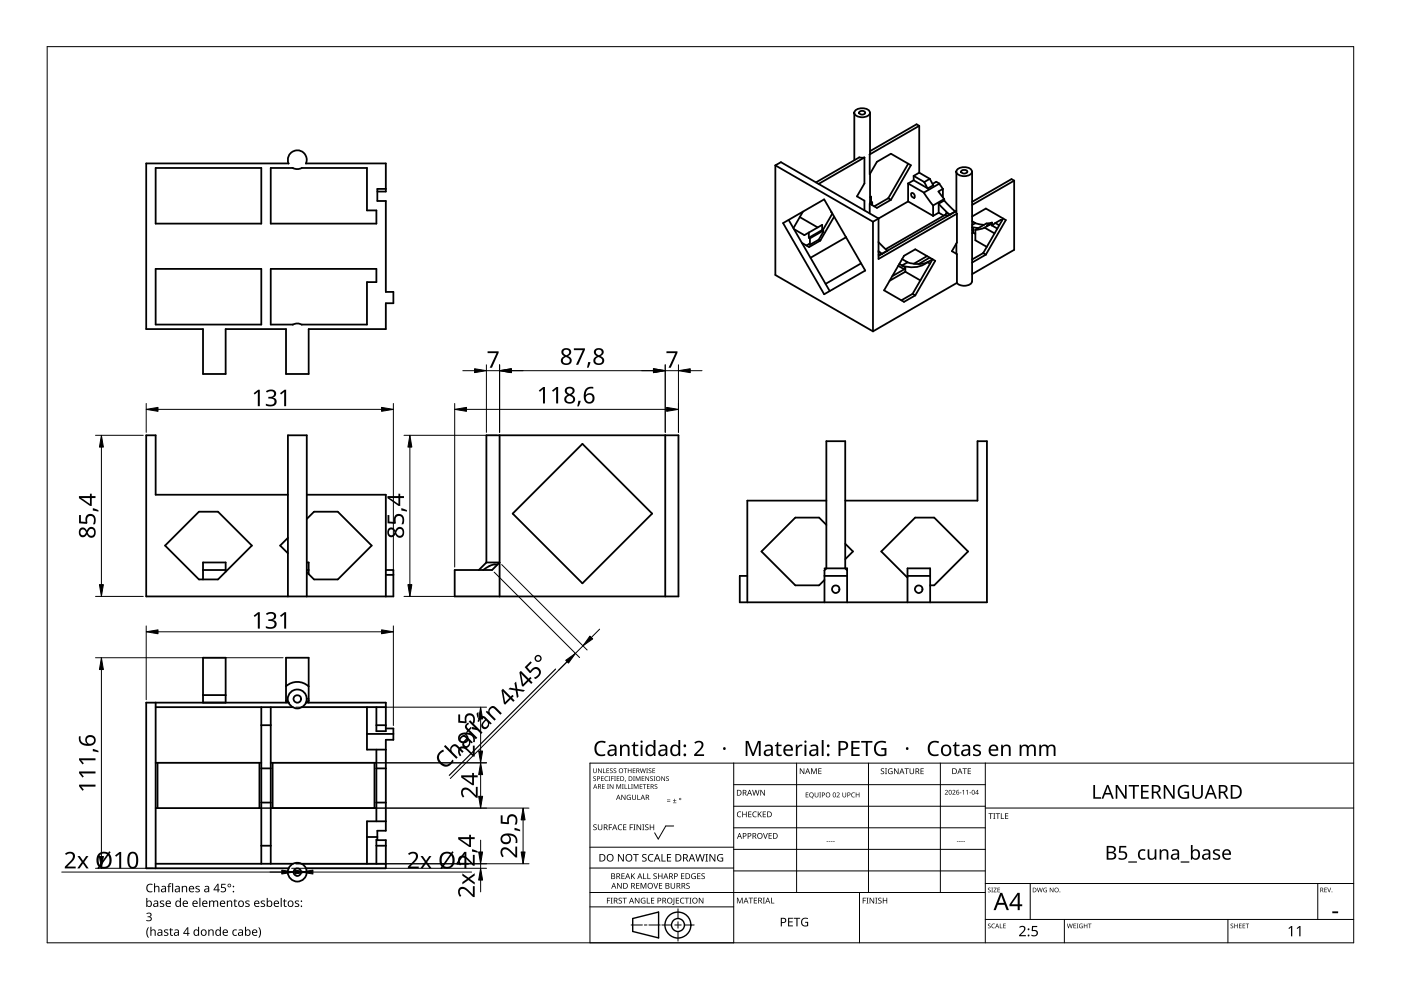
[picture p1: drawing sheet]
<svg xmlns="http://www.w3.org/2000/svg" width="297mm" height="210mm" viewBox="0 0 297 210" stroke-linecap="round" stroke-linejoin="round" font-family="sans-serif">
<g fill="none" stroke="#000" stroke-width=".38">
<path d="M33 35.6h22.4v11.8h-22.4zM57.4 35.6h4.7l.7 .2 1.2-.2h13.8v9h2v2.8h-22.4zM61.2 34.7a2.01 2.01 0 0 1 1.8-2.8 2.01 2.01 0 0 1 1.9 2.8h16.9v5.9h-1.8M61.2 34.7h-30.2v35.1h12v9.5h4.8v-9.5h12.8v9.5h4.8v-9.5h16.4v-5.5h1.6v-2.4h-1.6v-19.3h-1.8v-2.5h1.8M164.4 35.1l20.7 11.9M164.4 35.1l1.2-.7 20.7 11.9v8.6l16.6-9.6v6.1l-1.1 1.9 1.1 .6v6.1l-17.8 10.3M164.4 35.1v23.2l20.7 12M173.6 39l9.7-5.6v5.5l-1.6 2.7 1.6 1v2M181.1 23.9v10.1M181.4 23.3a2.39 2.39 0 0 1 3 .3 .77 .77 0 0 1-.6 1.1 2.07 2.07 0 0 1-2.7-.8zM182.2 33.4h1.1M182.2 33.4l-9.2 5.3"/>
<path d="M182.2 23.7a.77 .77 0 0 1 1.2 .2 .76 .76 0 0 1-1.3 0zM184.4 32.5v.3M184.5 23.9v8.6M184.5 36.8v6.4M192.5 38.9v3.8M192.5 38.9l3.4 1.9 3.3-1.9-.7-.4-.8 .5M192.6 34.7l-4.3 7.3M193.7 38.2l3 1.8M193.7 38.2l-1.2 .7M193.7 37.3v.9M194.9 26.7l-.6-.3-9.8 5.6M194.9 36.6l-1.2 .7"/>
<path d="M194.9 26.7v9.9M194.9 36.6l2.2 1.3-1.1 .7-2.3-1.3M194.9 26.7l-10.5 6v4.3l1.5-2.7 3-1.7 4.2 2.4-4.2 7.4M196 38.6l.7 1.4M197.1 37.9l.8 1.4-1.2 .7M199.1 39l.8 1.1M202.8 36.4v8.6M203.1 35.8a2.37 2.37 0 0 1 2.9 .3 .77 .77 0 0 1-.6 1.1 2.08 2.08 0 0 1-2.7-.8zM203.9 36.2a.89 .89 0 0 1 1.2 .2 .79 .79 0 0 1-1.3 0zM206.1 36.4v23.2M215 38.3l-8.9 5.2M215 38.3v14.7l-8.9 5.1"/>
<path d="M215 38.3l-.5-.3-8.4 4.8M33 57h22.4v11.8h-22.4zM166 47.3l8.7-5 8.8 15.1-8.8 5zM167.2 46.6l8.7 15.1M168.3 48.6l2.2 1.3 1-.6M169.6 46l3.8 2.2M170.2 44.9l-2 3.5M171.5 50.4l.2 .1M171.5 49.3v1.1M171.7 51.9l-.2-.1-.5 .3M171.7 50.5v1.4M173.6 50.8l-1.9 1.1"/>
<path d="M173.6 50.8l.3 .2M173.9 51l-2.4 1.4-1.5-.9M174.3 48.8l.3 .1M174.3 48.8l-2.8 1.6M174.3 48.8v-1.1l-2.8 1.6M174.6 48.9v.3l-1 1.6M174.6 48.9l-2.9 1.6M176.2 44.9l.1 .1M176.5 45.3l-2.1 3.5M176.9 45.9l-3 5.1M179.3 50.2v.1M179.3 50.3l.1 .1"/>
<path d="M179.3 50.3l-7.5 4.4M182.6 55.8l-7.6 4.4M184.5 41.8l.2-.1v1.1M184.7 42.8l.2 .1M184.7 42.8l-.2 .1M184.9 42.9v.6M184.9 42.9l-.4 .3M185.1 47v23.3M186.2 53.2l.7 .7M186.2 51.3l1.9 1.9M186.3 53.5l.7 .3M186.3 54l.2 .1"/>
<path d="M187 53.8h.1M188.2 53.1v.1M188.2 53.1l-1.2 .7M188.3 42l-2.9 1.8M188.3 42l.6 .4M188.9 42.4l-3 1.7-1.5-.9v2.1M190.4 56.4l1.3 .7M190.7 56l1.2 .7M191.3 54.9l1.1 .7-1.2 .7a5.6 5.6 0 0 0 5.4-.7M191.7 54.2l2.4-1.3 4.2 2.4-4.2 7.3-2.4 1.4-4.3-2.4zM191.7 57.1l-2.5 1.5M191.9 57.6l3.2 1.9"/>
<path d="M191.9 57.6l-3.3 1.9M191.9 56.7v.9M191.9 56.7l-.2 .4M192.4 55.6l2.5 .4 1.7-.4M192.5 42.7l5.3 3.1M192.5 42.7l-7.4 4.3M193.3 41a.64 .64 0 0 1 .5 .3 .64 .64 0 0 1 0 .6 .66 .66 0 0 1-.5-.9zM195.9 40.9l1.9 2.7M196.6 54.3l-2.8 1.6M196.6 55.6l1.1-.6-4.2 7.3M196.6 55.6l.6 .3M197.1 54.6l-2.3 1.4"/>
<path d="M197.8 43.6v2.2M199 43.2l2.3 2.3M199 45.1l-1.2 .7M199 45.1l1.1 .6M199 43.2v1.9M199.9 41.9v-1.8l-.9 .5 1.2 1.6M200.2 42.5l2.3 2.3M200.2 42.5v-.3l-2.4 1.4M200.2 42.5l-1.2 .7M200.4 45.5l.5 .3M200.4 45.5l-12.6 7.3M201.4 45.5h.1"/>
<path d="M201.4 45.5l-.7-.4-.3 .4M202.5 44.8h.1M202.7 45l.2 .3M202.8 44.7l-16.5 9.6M202.8 51.6v2.2M206.1 48.1l1.3 .3M206.1 59.7a1.77 1.77 0 0 1-2.4 .8l-.8-.5M206.1 45.9l2.9-1.7 4.3 2.5-4.3 7.3M206.1 46.9l.7 .4-.7 .4M206.1 48.3l.2 .1M206.3 48.4v.9M206.3 49.3l.5 .3"/>
<path d="M206.3 49.3l-.2 .1M206.3 48.4l-.2 .4M206.8 47.3l1.8 .4M208.5 53.7l.5 .3M208.5 53.7l-2.4 1.3M208.7 48.3l-1.9 .4M208.8 48.3l2.1 1.2M209 54l-2.9 1.7M209.2 47.4l-2.4 1.3v2.2l2.4 1.4M210 47.6l-.7 .2 1-.6v.5M210.3 47.8l1.2 .7M210.3 47.2l-1.2 .2"/>
<path d="M210.4 47.7l-.3-.2-1.3 .8M210.4 47.7l-.1 .1M210.5 47.7h-.1M211 47.3l-.7 .5M211 47.3l.9 .5M212.4 46.8l-.2-.2-1.2 .7M212.7 46.3l-4.2 7.4M62.1 68.8a1.85 1.85 0 0 1 1.9 0M64 68.8h13.8v-9h2v-2.8h-22.4v11.8h4.7M193.5 62.3l.6 .3M193.5 62.3l-2.4 1.4M103.1 92.3h40.7v34.2h-47.4v-5.6h7.9l1.6-1.6h-2.8z"/>
<path d="M105.9 92.3v34.2M123.5 94.1l14.8 14.8-14.8 14.8-14.8-14.8zM141 92.3v34.2M35 115.7l7.2-7.2h4l7.2 7.2-7.2 7.2h-4zM61 104.9h-28v-12.6h-2v34.2h52.4v-5.6h-1.6M61 114l-1.6 1.7 1.6 1.6M65 119.3h.4v2.4M65 110l1.6-1.5h5l7.2 7.2-7.2 7.2h-5l-1.6-1.6M65 104.9h16.8v21.6M103.1 119.3l-1.6 1.6M105.5 119.7a3.9 3.9 0 0 0-3.1 1.2M175.2 111.3l-1.5-1.6h-5.1l-7.2 7.2 7.2 7.2h5.1l1.1-1.1"/>
<path d="M175.2 106.1h-16.8v21.6M179.2 106.1h28v-12.6h2v34.2h-52.4v-5.6h1.6M179.2 115.3l1.6 1.6-1.6 1.7M47.8 121.2v-1.9h-4.8v3.6M47.8 120.9h-4.8M65 126.5v-34.2h-4v34.2M65.4 120.9h-.4M83.4 121.9h-1.6M174.8 122.1h4.8M174.8 120.5h4.8v7.2M174.8 120.9v6.8M179.6 120.9l-.4-.4v-27h-4v27l-.4 .4"/>
<path d="M192.4 122.5l-5.6-5.6 7.2-7.2h4.1l7.1 7.2-7.1 7.2h-.9M192.4 127.7v-7.2h4.8v7.2M192.4 122.1h4.8M33 149.9h29.1M33 149v35.1M43 149v-9.5h4.8v9.5M43 147.4h4.8M55.4 149.9v33.2M57.4 149.9v33.2M57.4 153.8h-2M60.6 145.5a3.5 3.5 0 0 1 4.8 0M60.6 149v-9.5h4.8v9.5"/>
<path d="M60.6 148.5l.6 .5h-30.2v35.1h30.2M64 149.9h17.8M65.4 148.5l-.5 .5h16.9v6h-2v-5.1M77.8 149.9v9h4M79.8 158.9v15.2M81.8 153.8h-2M81.8 154.5h1.6v2.4h-1.6v19.2h-1.8v1.9M83.4 155.6h-5.6M33 171.3h22.4M33 161.7h22.4M33.4 161.7v9.6M55 161.7v9.6"/>
<path d="M55.4 162.9h2M55.4 179.3h2M57.4 171.3h22.4M57.4 161.7h22.4M57.4 170.2h-2M57.8 161.7v9.6M79.4 161.7v9.6M79.8 162.9h2M79.8 179.3h2M80 178l1.8 .1v6h-16.9M80 178h-.2v5.1M80 177.5h-2.2"/>
<path d="M81.8 170.2h-2M81.8 174.1h-4v9M33 183.1h29.1M64 183.1h17.8"/>
<circle cx="177.2" cy="124.9" r=".79"/>
<circle cx="194.8" cy="124.9" r=".8"/>
<circle cx="63" cy="148.2" r="2"/>
<circle cx="63" cy="148.2" r=".8"/>
<circle cx="63" cy="184.9" r="1.99"/>
<circle cx="63" cy="184.9" r=".8"/>
</g>
<path d="M10 9.9h277v190h-277z" fill="none" stroke="#000" stroke-width=".21"/>
<g fill="none" stroke="#000" stroke-width=".21">
<path d="M125.1 179.6h30.5M142.8 175.1h-1.6l-1.6 2.8-.8-1.3M155.6 166.4h53.3M155.6 161.8v38.1h-30.5v-38.1h161.9M168.9 161.8v27.4M184.1 161.8v27.4M199.4 161.8v27.4M208.9 170.9h-53.3M208.9 175.5h-53.3M208.9 161.8v38.1M287 171.3h-78.1M125.1 192.3h30.5"/>
<path d="M125.1 189.2h83.8M133.8 196.1h2.4M136.6 196.1h.6M140 196.1h-2.4M140.3 196.1h2.1M143.1 196.1h1.3M143.7 195.4v1.4M143.7 197.5v2M143.7 192.7v2M147.2 196.1h-2.1M155.6 180.1h53.3M155.6 184h-30.5"/>
<path d="M182.2 189.2v10.7M208.9 184.7h-53.3M218.4 187.3v7.6M225.7 194.9v5M260.3 194.9v5M279.4 187.3v7.6M287 194.9h-78.1M287 187.3h-78.1"/>
</g>
<g fill="#000">
<path d="M141.4 169.8h.7v.2h-.7zM141.4 169.5h.7v.1h-.7zM142.7 170.2h.7v.1h-.7zM143 169.4l.1 .3h.3l-.3 .1v.3l-.1-.3h-.3l.3-.1zM170.8 168h.6v.1h-.4v.4h.4v.1h-.4v.3h.4v.2h-.6zM172.7 168h.2v.7a.26 .26 0 0 0 .2 .3 .26 .26 0 0 0 .3-.3v-.7h.1v.7a.39 .39 0 0 1-.4 .4 .39 .39 0 0 1-.4-.4zM173.7 168h.4l-.1 .1 .1 1h-.4l.1-.1zM177.4 168.1a.37 .37 0 0 1 .6 .1 .37 .37 0 0 1-.3 .5l-.2 .2h.5v.2h-.6l.2-.4a.27 .27 0 0 0 .3-.4 .27 .27 0 0 0-.4-.1zM178.6 168h.1v.7a.26 .26 0 0 0 .3 .3 .26 .26 0 0 0 .3-.3v-.7h.1v.7a.39 .39 0 0 1-.4 .4 .39 .39 0 0 1-.4-.4zM180.6 168.2l.4-.2 .3 .1-.1 .1a.41 .41 0 0 0-.6 .4 .41 .41 0 0 0 .6 .3 .48 .48 0 0 1-.7-.1 .48 .48 0 0 1 .1-.6zM181.4 168h.2v.5h.5v-.5h.1v1.1h-.1v-.5h-.5v.5h-.2zM216.1 196.5a.76 .76 0 0 1 1.2 0 .76 .76 0 0 1-.3 1.2l-.6 .6h1.1v.2h-1.4v-.2l.7-.8a.52 .52 0 0 0 .3-.8 .52 .52 0 0 0-.9 0z"/>
<path d="M218.8 196.3h1.1v.3h-.9v.6a.75 .75 0 0 1 1.1 .7 .75 .75 0 0 1-1.2 .6l-.2-.1v-.2l.2 .1a.51 .51 0 0 0 .9-.4 .51 .51 0 0 0-.7-.5h-.4zM273.2 196.8l.6-.5h.2v2.2h-.3v-1.9l-.4 .4zM274.9 196.8l.6-.5h.2v2.2h-.2v-1.9l-.4 .4z"/>
<path d="M144 169.4a.24 .24 0 0 1 .4 0 .24 .24 0 0 1-.4 0zM144.1 169.4a.14 .14 0 0 0 .2 0 .14 .14 0 0 0-.2 0z"/>
<path d="M171.7 168.2l.2-.2a.47 .47 0 0 1 .6 .5l-.3 .5 .3 .3-.4-.2a.54 .54 0 0 1-.5-.4 .54 .54 0 0 1 .1-.5zM171.7 168.5a.4 .4 0 0 0 .8 0 .4 .4 0 0 0-.8 0z"/>
<path d="M174.3 168h.2a.34 .34 0 0 1 .4 .4 .34 .34 0 0 1-.5 .3v.4h-.1zM174.4 168.1v.4a.25 .25 0 0 0 .4-.2 .25 .25 0 0 0-.4-.2z"/>
<path d="M175 168.5a.51 .51 0 0 1 1 0 .51 .51 0 0 1-1 0zM175.2 168.5a.4 .4 0 0 0 .8 0 .4 .4 0 0 0-.8 0z"/>
<path d="M176.7 168.1l.3-.1 .2 .3v.5l-.2 .2h-.3l-.1-.2zM176.8 168.2l-.1 .3a.27 .27 0 0 0 .2 .5 .27 .27 0 0 0 .2-.5l-.1-.3z"/>
<path d="M179.7 168h.2a.34 .34 0 0 1 .4 .4 .34 .34 0 0 1-.5 .3v.4h-.1zM179.8 168.1v.4a.25 .25 0 0 0 .4-.2 .25 .25 0 0 0-.4-.2z"/>
<path d="M212.1 189.3h.4l1.4 3.7h-.5l-.4-1.2h-1.5l-.4 1.2h-.4zM212.3 189.8l-.6 1.6h1.2z"/>
<path d="M215.7 189.3h.5v2.4h.5v.4h-.5v.9h-.4v-.9h-1.8v-.3zM215.8 189.8l-1.3 1.9h1.3z"/>
<circle cx="218.1" cy="198.3" r=".2"/>
<circle cx="218.1" cy="197" r=".2"/>
</g>
<g fill="none" stroke="#000" stroke-width=".3">
<path d="M134.1 194.7l5.5-1.3v5.5l-5.5-1.4z"/>
<circle cx="143.7" cy="196.1" r="2.74"/>
<circle cx="143.7" cy="196.1" r="1.37"/>
</g>
<g fill="none" stroke="#000" stroke-width=".21">
<path d="M100.6 78.6h-2.5M103.1 77.3v14.4M103.1 78.6h2.8M105.9 77.3v14.4M108.4 78.6h30.1M141 77.3v14.4M141 78.6h2.8M143.8 77.3v14.4M146.3 78.6h2.5M20.3 92.3h10.1M21.5 94.8v29.2M31 85.5v6.2"/>
<path d="M33.5 86.8h47.4M83.4 85.5v35.8M85.7 92.3h19.6M86.9 94.8v29.2M96.4 85.5v34.7M98.9 86.8h42.4M106.4 119.7l18.1 18.1M30.4 126.5h-10.1M31 132.7v15.7M60 139.5h-39.7M80.9 134h-47.4M83.4 132.7v21.1"/>
<path d="M104.8 121.3l18.1 18.1M105.3 126.5h-19.6M123.6 136.9l-28.1 28.2M127.1 133.4l-1.7 1.8M21.5 142v39.6M62.7 149.9h40.5M101.9 152.4v6.8M55.6 171.3h56.6M80 161.7h23.2M101.9 164.2v4.6M101.9 178.1v2.5M110.9 173.8v6.8"/>
<path d="M13.1 184.9h51.9M20.3 184.1h12.1M62.7 183.1h49.5M100 184.9h-33.7M101.9 183.1v1M101.9 186.6v2.5M103.2 184.1h-41.4"/>
</g>
<g fill="#000" stroke="#000" stroke-width=".21">
<path d="M100.6 78.2l2.5 .4-2.5 .4zM105.9 78.6l2.5-.4v.8zM138.5 78.2l2.5 .4-2.5 .4zM143.8 78.6l2.5-.4v.8zM21.5 92.3l.4 2.5h-.8zM31 86.8l2.5-.4v.8zM80.9 86.4l2.5 .4-2.5 .4zM86.9 92.3l.4 2.5h-.8zM96.4 86.8l2.5-.4v.8zM141.3 86.4l2.5 .4-2.5 .4zM21.1 124h.8l-.4 2.5zM31 134l2.5-.5v.9z"/>
<path d="M80.9 133.5l2.5 .5-2.5 .4zM86.5 124h.8l-.4 2.5zM125.1 134.9l.6 .6-2.1 1.4zM21.5 139.5l.4 2.5h-.8zM101.9 149.9l.4 2.5h-.8zM101.5 159.2h.8l-.4 2.5zM119.9 140l2.1-1.5-1.5 2.1zM101.9 161.7l.4 2.5h-.8zM101.5 168.8h.8l-.4 2.5zM110.9 171.3l.4 2.5h-.8zM21.1 181.6h.8l-.4 2.5zM59.7 184.5l2.5 .4-2.5 .4z"/>
<path d="M62.5 184.5l2.5 .4-2.5 .4zM63.8 184.9l2.5-.4v.8zM101.9 184.1l.4 2.5h-.8zM101.5 180.6h.8l-.4 2.5zM110.5 180.6h.8l-.4 2.5z"/>
</g>
<g fill="#000">
<path d="M103.4 74.5h2.3v.3l-1.4 3.2h-.5l1.5-3.1h-1.9zM121.7 73.9h2.3v.3l-1.4 3.1h-.5l1.5-3.1h-1.9zM124.7 76.8h.5l-.4 1.2h-.3zM141.3 74.5h2.3v.3l-1.4 3.2h-.4l1.4-3.1h-1.9zM53.8 83.4l.9-.8h.4v3.5h-.4v-3l-.7 .6zM56.4 82.9a1.25 1.25 0 0 1 1.2-.4 1.25 1.25 0 0 1 1 1 .85 .85 0 0 1-.8 .8 .93 .93 0 0 1 .9 1 .93 .93 0 0 1-1.1 .9l-1.2-.2v-.4a1.24 1.24 0 0 0 1.8-.3 .71 .71 0 0 0-1-.8h-.3v-.4a.81 .81 0 0 0 .9 0 .81 .81 0 0 0 .3-.8 1.02 1.02 0 0 0-1.5-.1zM59.4 83.4l.9-.8h.4v3.5h-.5l.1-3-.7 .6zM114.2 82.8l1-.7h.3v3.4h-.4v-3l-.6 .6zM117 82.8l1-.7h.3v3.4h-.4v-3l-.6 .6zM122.6 85h.5l-.4 1.2h-.3zM16.8 109.2h.4v1.4l1 .1-.1-.6a1.13 1.13 0 0 1 1.4-1.1 1.13 1.13 0 0 1 .8 1.5l-.2 .7h-.4a1.03 1.03 0 0 0 .3-1.1 1.03 1.03 0 0 0-.8-.7 .93 .93 0 0 0-.7 1.5l-.1 .2-1.6-.2zM19.7 107.8l1.2 .4v.3l-1.2-.3z"/>
<path d="M82.2 109.2h.4v1.4l1 .1-.1-.6a1.13 1.13 0 0 1 1.4-1.1 1.13 1.13 0 0 1 .8 1.5l-.2 .7h-.4a1.03 1.03 0 0 0 .3-1.1 1.03 1.03 0 0 0-.8-.7 .93 .93 0 0 0-.7 1.5l-.1 .2-1.6-.2zM85.1 107.8l1.2 .4v.3l-1.2-.3zM53.8 130.5l.9-.7h.4v3.5h-.4v-3.1l-.7 .6zM56.4 130.1a1.25 1.25 0 0 1 1.2-.4 1.25 1.25 0 0 1 1 .9 .85 .85 0 0 1-.8 .9 .93 .93 0 0 1 .9 1 .93 .93 0 0 1-1.1 .8l-1.2-.2v-.4a1.24 1.24 0 0 0 1.8-.3 .71 .71 0 0 0-1-.7h-.3v-.4a.81 .81 0 0 0 .9-.1 .81 .81 0 0 0 .3-.8 1.02 1.02 0 0 0-1.5 0zM59.4 130.5l.9-.7h.4v3.5h-.5l.1-3.1-.7 .6zM19.7 158.8l1.2 .4v.3l-1.2-.2zM93.2 159.5l.8-.6 .1 .4a1.36 1.36 0 0 0-1 1.3 1.36 1.36 0 0 0 1 1.4 1.32 1.32 0 0 0 1.8-1l.3 .3a1.81 1.81 0 0 1-2.7 .9 1.81 1.81 0 0 1-.3-2.7zM94.4 158l1 1a1 1 0 0 1 .6-1 1 1 0 0 1 1.1 .1l1.2 1.2-.3 .3-1.2-1.2a.7 .7 0 0 0-1 .2 .7 .7 0 0 0 .3 1l.9 1-.3 .3-2.6-2.6zM97.2 151.5h.4v1.4h1a1.17 1.17 0 0 1 .9-1.7 1.17 1.17 0 0 1 1.2 1.6l-.2 .6h-.4a1.03 1.03 0 0 0-.5-1.7 .93 .93 0 0 0-.7 1.4l-.1 .3-1.6-.2zM98.9 153.5l.4-.3 .1 .3a.55 .55 0 0 0-.4 .5 .55 .55 0 0 0 .3 .6l.5-.5 .3 .2-.5 .5 1.6 1.6-.3 .3-1.6-1.6-.3 .3-.2-.1 .2-.4a.86 .86 0 0 1-.1-1.4zM100.1 154.1l1.2 .4v.3l-1.2-.2zM97.4 158.5a1.5 1.5 0 0 1 2.1 .6l.8 .8v-1.8h.3v2.3h-.3l-1.1-1.1a.98 .98 0 0 0-1.7-.3v.5l.3 .6-.3 .3a1.46 1.46 0 0 1-.1-1.9z"/>
<path d="M101 151.3l.4-.3v1l-.2 .2zM99.7 152.7l2.6 2.6-.3 .3-2.6-2.6zM103.8 150a.83 .83 0 0 1 1.4 0l1.2 1.2-.3 .3-1.2-1.1a.7 .7 0 0 0-1 .1 .7 .7 0 0 0 .3 1l.9 1-.3 .3-1.8-1.9 .2-.2 .3 .2 .1-.5zM109.1 144.8l.3-.3 .3 1.6 1.6 .2-.3 .4-1.3-.3 .2 1.3-.3 .3-.3-1.6-1.5-.3 .3-.3 1.2 .2zM111.2 141.5l1.3-1.3 .3 .3-1 1 .6 .7a1.17 1.17 0 0 1 1.9-.5 1.17 1.17 0 0 1-.3 2l-.5 .3-.3-.3a1.03 1.03 0 0 0 .9-.6 1.03 1.03 0 0 0 0-1 .93 .93 0 0 0-1.5 .6h-.3zM16.8 166.4h3.4v.4h-3l.6 .6-.3 .3-.7-1zM16.8 163.6h3.4v.4h-3l.6 .6-.3 .3-.7-1zM16.8 160.8h3.4v.4h-3l.6 .7-.3 .2-.7-1zM98 167.3a1.5 1.5 0 0 1 2.2 .6l.7 .7v-1.8h.4v2.3h-.4l-1.1-1.1a.98 .98 0 0 0-1.6-.2l-.1 .4 .3 .7-.2 .2a1.46 1.46 0 0 1-.2-1.8zM106.2 172.9h.4v1.4h1a1.17 1.17 0 0 1 .9-1.7 1.17 1.17 0 0 1 1.2 1.6l-.2 .6h-.4a1.03 1.03 0 0 0-.5-1.7 .93 .93 0 0 0-.7 1.4l-.1 .3-1.6-.2zM109.1 175.5l1.2 .4v.4l-1.2-.3zM106.4 179.9a1.5 1.5 0 0 1 2.1 .6l.8 .8v-1.8h.3v2.3h-.3l-1.1-1.1a.98 .98 0 0 0-1.7-.3v.5l.3 .6-.3 .3a1.47 1.47 0 0 1-.1-1.9z"/>
<path d="M13.8 181a1.16 1.16 0 0 1 1.3-.4 1.16 1.16 0 0 1 .8 1.1l-.3 .7-1.3 1.3h1.7v.4h-2.3v-.3l1.1-1.2a.98 .98 0 0 0 .3-1.6h-.5l-.6 .3zM16.4 181.5h.5l.7 1 .7-1h.4l-.9 1.3 1 1.3h-.5l-.7-1-.7 1h-.5l.9-1.3zM24.4 181.4l.9-.8h.4v3.5h-.4v-3l-.7 .6zM86.5 181a1.16 1.16 0 0 1 1.3-.4 1.16 1.16 0 0 1 .8 1.1l-.3 .7-1.3 1.3h1.8v.4h-2.3v-.3l1.1-1.2a.98 .98 0 0 0 .2-1.6h-.4l-.7 .3zM89.2 181.5h.4l.7 1 .7-1h.5l-.9 1.3 .9 1.3h-.5l-.7-1-.7 1h-.5l1-1.3zM98 185.2l1.3 .9 1.3-1v.5l-1 .7 1 .8v.4l-1.3-.9-1.3 .9v-.5l1-.7-1-.6zM100.1 180.1l1.2 .4v.3l-1.2-.2zM97.4 188.3a1.5 1.5 0 0 1 2.1 .6l.8 .8v-1.8h.3v2.3h-.3l-1.1-1.1a.98 .98 0 0 0-1.7-.3v.5l.3 .6-.3 .3a1.47 1.47 0 0 1-.1-1.9zM97.4 181.7a1.5 1.5 0 0 1 2.1 .6l.8 .7v-1.8h.3v2.4h-.3l-1.1-1.1a.98 .98 0 0 0-1.7-.3v.5l.3 .6-.3 .2a1.47 1.47 0 0 1-.1-1.8z"/>
<path d="M119.2 74.2l.9-.4a.87 .87 0 0 1 1 .7 .87 .87 0 0 1-.7 1 1 1 0 0 1 .8 1.3 1 1 0 0 1-1.4 .6 .94 .94 0 0 1-.9-.9 .94 .94 0 0 1 .7-1l-.1-.1a.88 .88 0 0 1-.3-1.2zM119.3 76.4a.7 .7 0 0 0 1.4 0 .7 .7 0 0 0-1.4 0zM119.5 74.7a.6 .6 0 0 0 1.2 0 .6 .6 0 0 0-1.2 0z"/>
<path d="M126.1 74.2a1.04 1.04 0 0 1 1.2-.4 1.04 1.04 0 0 1 .6 1.2l-.6 .5a1 1 0 0 1 .8 1.3 1 1 0 0 1-1.4 .6 .94 .94 0 0 1-.9-.9 .94 .94 0 0 1 .7-1l-.1-.1a.88 .88 0 0 1-.3-1.2zM126.2 76.5a.7 .7 0 0 0 1.4 0 .7 .7 0 0 0-1.4 0zM126.4 74.7a.6 .6 0 0 0 1.2 0 .6 .6 0 0 0-1.2 0z"/>
<path d="M119.9 82.4l.9-.4a.87 .87 0 0 1 1 .7 .87 .87 0 0 1-.6 1 1 1 0 0 1 .7 1.3 1 1 0 0 1-1.4 .6 .94 .94 0 0 1-.9-.9 .94 .94 0 0 1 .8-1l-.2-.1a.88 .88 0 0 1-.3-1.2zM120 84.7a.7 .7 0 0 0 1.4 0 .7 .7 0 0 0-1.4 0zM120.2 82.9a.6 .6 0 0 0 1.2 0 .6 .6 0 0 0-1.2 0z"/>
<path d="M124.3 82.4l.5-.3 .6-.1h.4v.4a1.18 1.18 0 0 0-1.6 1.4 1.08 1.08 0 0 1 1.6-.1 1.08 1.08 0 0 1 0 1.6 1.22 1.22 0 0 1-1.5 .1 1.22 1.22 0 0 1-.5-1.4l.1-.8zM124.2 84.5a.76 .76 0 0 0 1.5 0 .76 .76 0 0 0-1.5 0z"/>
<path d="M17.1 112a.88 .88 0 0 1 1.3 .5 1 1 0 0 1 1.3-.7 1 1 0 0 1 .6 1.3 .94 .94 0 0 1-.9 .9 .94 .94 0 0 1-1-.7 .91 .91 0 0 1-1.2 .6 .91 .91 0 0 1-.5-1.3zM18.7 112.9a.7 .7 0 0 0 1.4 0 .7 .7 0 0 0-1.4 0zM17.1 112.9a.58 .58 0 0 0 1.1 0 .58 .58 0 0 0-1.1 0z"/>
<path d="M16.7 105.2h2.4v-.5h.4v.5h.7v.4h-.7v1.7h-.4l-2.4-1.7zM17.2 105.6l1.9 1.2v-1.2z"/>
<path d="M82.5 112a.88 .88 0 0 1 1.3 .5 1 1 0 0 1 1.3-.7 1 1 0 0 1 .6 1.3 .94 .94 0 0 1-.9 .9 .94 .94 0 0 1-1-.7 .91 .91 0 0 1-1.2 .6 .91 .91 0 0 1-.5-1.3zM84.1 112.9a.7 .7 0 0 0 1.4 0 .7 .7 0 0 0-1.4 0zM82.5 112.9a.58 .58 0 0 0 1.1 0 .58 .58 0 0 0-1.1 0z"/>
<path d="M82.1 105.2h2.4v-.5h.4v.5h.7v.4h-.7v1.7h-.4l-2.4-1.7zM82.6 105.6l1.9 1.2v-1.2z"/>
<path d="M16.8 156.1h.3a1.18 1.18 0 0 0 1.4 1.6 1.08 1.08 0 0 1-.1-1.6 1.08 1.08 0 0 1 1.6 0 1.28 1.28 0 0 1 0 1.6 1.28 1.28 0 0 1-1.5 .4 1.58 1.58 0 0 1-1.7-2zM18.4 157a.76 .76 0 0 0 1.5 0 .76 .76 0 0 0-1.5 0z"/>
<path d="M97.4 155.7a2.22 2.22 0 0 1 3.2 .7v.9h-.3a1.16 1.16 0 0 0-.2-1.2 1.16 1.16 0 0 0-1.2-.3 1.08 1.08 0 0 1 .1 1.6 1.08 1.08 0 0 1-1.6-.1 1.16 1.16 0 0 1 0-1.6zM97.5 156.5a.76 .76 0 0 0 1.5 0 .76 .76 0 0 0-1.5 0z"/>
<path d="M97.7 156.2a.79 .79 0 0 1 1.3-.1l1.2 1.3-.2 .2-.3-.2a.85 .85 0 0 1-.7 1.2 .85 .85 0 0 1-.9-1.1l.7-.9a.61 .61 0 0 0-.6-.4 .61 .61 0 0 0-.5 .6l-.2 .3-.3-.1zM99 156.8a.92 .92 0 0 0-.5 1.3 .69 .69 0 0 0 1-.4 .69 .69 0 0 0-.5-.9z"/>
<path d="M101.7 152.2a.79 .79 0 0 1 1.3-.1l1.3 1.3-.3 .2-.3-.2a.85 .85 0 0 1-.7 1.1 .85 .85 0 0 1-.9-1l.7-.9a.61 .61 0 0 0-.6-.4 .61 .61 0 0 0-.5 .5l-.1 .4-.4-.2zM103.1 152.8a.92 .92 0 0 0-.5 1.2l.3 .2 .3-.2a.75 .75 0 0 0-.1-1.2z"/>
<path d="M106.6 146l1.7 1.7 .3-.4 .3 .3-.3 .4 .5 .5-.3 .3-.5-.6-1.2 1.2-.3-.2-.5-2.8zM106.7 146.7l.4 2.2 .9-.9z"/>
<path d="M110.1 142.6l.3-.4 1.7 1.7 .3-.4 .3 .3-.3 .4 .5 .5-.3 .3-.5-.6-1.2 1.2-.3-.2zM110.5 142.8l.4 2.3 .9-.9z"/>
<path d="M113.3 139.6a.75 .75 0 0 1 1.5 0 .75 .75 0 0 1-1.5 0zM113.6 139.6a.46 .46 0 0 0 .9 0 .46 .46 0 0 0-.9 0z"/>
<path d="M97.1 177.5h2.4v-.5h.4v.5h.7v.4h-.7v1.7h-.4l-2.4-1.7zM97.6 177.9l1.9 1.3v-1.3z"/>
<path d="M97.8 164.4h2.3v-.5h.4v.5h.8v.4h-.8v1.7h-.4l-2.3-1.7zM98.2 164.8l1.9 1.3v-1.3z"/>
<path d="M106.4 177.1l.6-.3 .7-.1a1.64 1.64 0 0 1 1.9 2h-.3a1.16 1.16 0 0 0-.2-1.2 1.16 1.16 0 0 0-1.2-.3 1.08 1.08 0 0 1 .1 1.6 1.08 1.08 0 0 1-1.6-.1 1.16 1.16 0 0 1 0-1.6zM106.5 177.9a.76 .76 0 0 0 1.5 0 .76 .76 0 0 0-1.5 0z"/>
<path d="M20.9 181.1l.5-.4a1.92 1.92 0 0 1 1.5 .1l.3-.3 .3 .2-.3 .3 .4 .6 .1 .8a1.63 1.63 0 0 1-.8 1.6 1.63 1.63 0 0 1-1.7-.1l-.3 .4-.3-.2 .3-.4a2.31 2.31 0 0 1 0-2.6zM23 181.4l-1.6 2.2a1.24 1.24 0 0 0 1.4-.1 1.24 1.24 0 0 0 .4-1.4zM21.3 181.2l-.4 .9 .2 1.2 1.6-2.2-.8-.1z"/>
<path d="M27.4 180.8a1.16 1.16 0 0 1 1.4 0 1.16 1.16 0 0 1 .5 1.2v.4a1.36 1.36 0 0 1-1.3 1.8 1.57 1.57 0 0 1-1-2l.2-.9zM27.7 181.1l-.2 .6v1.3a.69 .69 0 0 0 .7 .8 .69 .69 0 0 0 .6-.8 1.91 1.91 0 0 0-.5-2z"/>
<path d="M93.6 181.1l.5-.4a1.92 1.92 0 0 1 1.6 .1l.2-.3 .3 .2-.3 .3 .4 .6 .1 .8a1.63 1.63 0 0 1-.8 1.6 1.63 1.63 0 0 1-1.7-.1l-.2 .4-.3-.2 .2-.4a2.31 2.31 0 0 1 0-2.6zM95.7 181.4l-1.6 2.2a1.24 1.24 0 0 0 1.5-.1 1.24 1.24 0 0 0 .3-1.4zM94 181.2l-.3 .9 .2 1.2 1.5-2.2-.7-.1z"/>
<path d="M98.4 180.6h.5v2.3h.5v.4h-.5v.8h-.4v-.8h-1.7v-.3zM98.5 181.1l-1.3 1.8h1.3z"/>
</g>
<path d="M117.8 141.9l-22.5 22.5" fill="none" stroke="#000" stroke-width=".25"/>
<g fill="#000">
<path d="M126.4 157.5a1.78 1.78 0 0 1 2-.3l-.1 .4-.9-.2a1.31 1.31 0 0 0-.9 1.7 1.31 1.31 0 0 0 1.8 .8v.3a1.64 1.64 0 0 1-2-.4 1.64 1.64 0 0 1-.1-2zM168.7 157.9h.3l.1 .4 .4-.4h.6v.3l-.6 .1-.3 .3-.1 1.7h-.4zM185.7 157.5a2.04 2.04 0 0 1 2.2-.3l-.2 .4a1.32 1.32 0 0 0-2 1 1.32 1.32 0 0 0 1.8 1.3v-.9h-.7v-.4h1.1v1.6h-.2a1.7 1.7 0 0 1-2.2-.5 1.7 1.7 0 0 1 .2-2.2zM197.1 157.5a1.78 1.78 0 0 1 2-.3l-.2 .4a1.25 1.25 0 0 0-1.5 .1 1.25 1.25 0 0 0-.2 1.5 1.21 1.21 0 0 0 1.8 .7v.3a1.64 1.64 0 0 1-2-.4 1.64 1.64 0 0 1-.1-2zM206.4 158.1a1.41 1.41 0 0 1 1.6-.1l-.2 .3-.5-.1a.38 .38 0 0 0-.6 .1 .38 .38 0 0 0 .4 .5l.2 .1a.86 .86 0 0 1 .7 .7 1.09 1.09 0 0 1-1.7 .6v-.4l.8 .2 .4-.1v-.4l-.5-.3a.71 .71 0 0 1-.6-1.1zM125.8 164.7l.4-.1 .1 .1a.24 .24 0 0 0-.3 0 .24 .24 0 0 0-.1 .3 .24 .24 0 0 0 .4 .1 .32 .32 0 0 1-.1 .5 .32 .32 0 0 1-.4-.2 .24 .24 0 0 0 .3 .2 .24 .24 0 0 0 0-.4l-.3-.2zM125.8 162.9h.1v.7a.26 .26 0 0 0 .2 .2 .26 .26 0 0 0 .3-.2v-.7h.1v.7a.38 .38 0 0 1-.4 .3 .38 .38 0 0 1-.3-.3zM125.8 174.9l.5-.1h.2v.2a.25 .25 0 0 0-.4-.1 .25 .25 0 0 0 0 .4 .4 .4 0 0 1 .4 .3 .4 .4 0 0 1-.2 .4 .4 .4 0 0 1-.5-.2v.1a.27 .27 0 0 0 .5 0 .27 .27 0 0 0-.1-.4l-.4-.2zM126.8 162.9h.1l.6 .8v-.8h.1v1h-.2l-.5-.8v.8h-.1zM126.8 174.8h.1v.8a.32 .32 0 0 0 .3 .3 .32 .32 0 0 0 .3-.3v-.8h.2v.8a.47 .47 0 0 1-.5 .4 .47 .47 0 0 1-.4-.4zM127.9 162.9h.1v.9h.4v.1h-.5zM127.4 164.6h.6v.1h-.4v.3h.4l-.4 .1v.4h.4v.1h-.6z"/>
<path d="M127.7 166.3h.5v.1h-.4v.3h.4l-.4 .1v.4h.4v.1h-.5zM128.3 164.7l.6-.1-.3 .1a.41 .41 0 0 0-.3 .5 .41 .41 0 0 0 .6 .3 .47 .47 0 0 1-.7-.1 .47 .47 0 0 1 .1-.7zM128.7 166.3h.4l-.1 .9 .1 .1h-.4l.1-.1zM128.6 162.9h.5v.1h-.4v.3h.4l-.4 .1v.4h.4v.1h-.5zM129.1 174.8h.7v.1h-.6v.5h.5v.1h-.5v.5h-.1zM129 164.6h.4l-.1 .1 .1 .9h-.4l.1-.1zM129.6 164.6h.5v.1h-.4v.4h.4l-.4 .1v.4h-.1zM129.4 163l.3-.1 .2 .2a.24 .24 0 0 0-.4-.1 .24 .24 0 0 0 0 .3 .24 .24 0 0 0 .3 .1l.1 .2-.1 .2-.4 .1-.1-.1a.24 .24 0 0 0 .4 .1 .24 .24 0 0 0 0-.4l-.4-.2zM129.3 166.3h.1l.5 .8v-.8h.2v1h-.2l-.5-.9v.9h-.1zM130.2 164.6h.4l-.1 .9 .1 .1h-.4l.1-.1zM130.1 163l.4-.1 .1 .2a.24 .24 0 0 0-.3-.1 .24 .24 0 0 0-.1 .3 .24 .24 0 0 0 .4 .1l.1 .2-.1 .2-.4 .1-.1-.1a.24 .24 0 0 0 .3 .1 .24 .24 0 0 0 0-.4l-.3-.2zM130.7 166.3h.2l.3 .8 .3-.8h.2v1h-.1v-.9l-.5 .9-.3-.9v.9h-.1z"/>
<path d="M130.8 164.6h.5v.1h-.4v.3h.4l-.4 .1v.4h.4v.1h-.5zM131.1 174.9l.5-.1h.3l-.1 .2a.49 .49 0 0 0-.7 .4 .49 .49 0 0 0 .8 .4 .57 .57 0 0 1-.8 0 .57 .57 0 0 1 0-.8zM131.9 166.3h.3l-.1 .1 .1 .9h-.3l.1-.1zM132.4 166.3h.2v.9h.4v.1h-.6zM131.7 168.5h.2l.6 .9v-.9h.1v1.1h-.2l-.5-.9v.9h-.2zM132.2 162.9h.8l-.3 .1v.9h-.2v-.9zM132.5 165.4h.2l-.2 .4zM132.1 174.8h.7v.1h-.5v.4h.5v.1h-.5v.5h.5v.1h-.7zM131.5 157.9h.3v.3a.91 .91 0 0 1 1-.3 .91 .91 0 0 1 .7 .8v1.6h-.4v-1.5a.64 .64 0 0 0-.8-.6 .64 .64 0 0 0-.4 .8v1.3h-.4zM133.2 166.3h.1v.9h.4v.1h-.5zM133 168.6l.5-.1 .2 .1v.1a.45 .45 0 0 0-.7 .3 .45 .45 0 0 0 .6 .5v-.3h-.2v-.2h.4v.6a.6 .6 0 0 1-.8-.2 .6 .6 0 0 1 0-.8zM133.5 174.8h.7v.1h-.5v.5h.5v.1h-.5v.5h-.2z"/>
<path d="M133.1 162.9h.1v.4h.6v-.4h.1v1h-.1v-.5h-.6v.5h-.1zM133.8 166.3h.4l-.1 .1 .1 .9h-.4l.1-.1zM134.2 164.6h.4l-.1 .1 .1 .9h-.4l.1-.1zM134.2 162.9h.5v.1h-.4v.3h.4l-.4 .1v.4h.4v.1h-.5zM134.3 174.8h.4l-.1 .1v1l.1 .1h-.4l.1-.1v-1zM134.4 166.3h.1l.4 .8 .3-.8h.2v1h-.2v-.9l-.4 .9-.3-.9v.9h-.1zM134 168.5h.1v.7a.28 .28 0 0 0 .3 .3 .28 .28 0 0 0 .3-.3v-.7h.1v.7a.42 .42 0 0 1-.4 .4 .42 .42 0 0 1-.4-.4zM134.4 157.3h.2v.6h.7v.3h-.7v1.4l.3 .4h.5v.3a.73 .73 0 0 1-1.2-.7v-1.4h-.3v-.2l.4-.1zM135.1 168.5h.2v1h.4v.1h-.6zM134.8 164.6h.2l.3 .8 .3-.8h.2v1h-.1v-.9l-.5 .9-.3-.9v.9h-.1zM135 174.8h.1l.7 1v-1h.1v1.2h-.1l-.7-1v1h-.1zM135.6 166.3h.6v.1h-.4v.3h.4l-.4 .1v.4h.4v.1h-.6z"/>
<path d="M136.2 174.8h.4l-.1 .1v1l.1 .1h-.4l.1-.1v-1zM136.1 164.6h.5v.1h-.4v.3h.4l-.4 .1v.4h.4v.1h-.5zM135.7 162.9h.1l.2 .9 .2-.9h.2l.2 .9 .2-.9h.1l-.2 1h-.2l-.2-.8-.2 .8h-.2zM136.3 166.3h.7l-.3 .1v.9h-.1v-.9zM137 162.9h.4l-.1 .1 .1 .9h-.4l.1-.1zM136.8 174.9l.4-.1h.3l-.1 .2a.25 .25 0 0 0-.3-.1 .25 .25 0 0 0 0 .4 .42 .42 0 0 1 .4 .5 .42 .42 0 0 1-.7 .2v-.1a.27 .27 0 0 0 .5 0 .27 .27 0 0 0-.1-.4l-.4-.2zM136.8 164.6h.2l.5 .8v-.8h.1v1h-.1l-.6-.8v.8h-.1zM137.2 166.3h.5v.1h-.4v.3h.4l-.4 .1v.4h.4v.1h-.5zM137.6 163l.3-.1 .2 .2a.24 .24 0 0 0-.4-.1 .24 .24 0 0 0 0 .3 .24 .24 0 0 0 .3 .1l.1 .2-.1 .2-.4 .1-.1-.1a.24 .24 0 0 0 .4 .1 .24 .24 0 0 0 0-.4l-.4-.2zM137.9 164.7l.3-.1 .2 .1a.24 .24 0 0 0-.3 0 .24 .24 0 0 0-.1 .3 .24 .24 0 0 0 .3 .1 .32 .32 0 0 1 0 .5 .32 .32 0 0 1-.5-.2 .24 .24 0 0 0 .4 .2 .24 .24 0 0 0 0-.4l-.3-.2zM137.8 174.8h.1v.5h.6v-.5h.2v1.2h-.2v-.6h-.6v.6h-.1zM138.3 162.9h.6v.1h-.4v.3h.4l-.4 .1v.4h.4v.1h-.6z"/>
<path d="M138.6 164.6h.3l-.1 .9 .1 .1h-.3l.1-.1zM138.8 166.4l.4-.1 .1 .1a.24 .24 0 0 0-.3 0 .24 .24 0 0 0-.1 .3 .24 .24 0 0 0 .4 .1 .31 .31 0 0 1-.1 .5 .31 .31 0 0 1-.4-.2 .24 .24 0 0 0 .3 .1 .24 .24 0 0 0 0-.3l-.3-.3zM140.2 164.6h.2l.5 .8v-.8h.1v1h-.1l-.6-.8v.8h-.1zM141.3 164.7l.3-.1 .2 .1a.24 .24 0 0 0-.4 0 .24 .24 0 0 0 0 .3 .24 .24 0 0 0 .3 .1 .32 .32 0 0 1 0 .5 .32 .32 0 0 1-.5-.2 .24 .24 0 0 0 .4 .2 .24 .24 0 0 0 0-.4l-.3-.2zM147.2 157.4a1.06 1.06 0 0 1 1.2-.4 1.06 1.06 0 0 1 .7 1.1l-.3 .6-1.1 1.2h1.6v.4h-2.1v-.3l1.1-1.2a.76 .76 0 0 0 .5-.7 .76 .76 0 0 0-.5-.7l-.9 .3zM156.4 172.2l.4-.2 .4 .1-.1 .1a.49 .49 0 0 0-.7 .5 .49 .49 0 0 0 .7 .4 .57 .57 0 0 1-.8 0 .57 .57 0 0 1 .1-.8zM157.4 172.1h.1v.5h.7v-.5h.1v1.2h-.1v-.6h-.7v.6h-.1zM158.6 172.1h.7v.1h-.5v.4h.5v.1h-.5v.4h.5v.2h-.7zM158.1 157.1h.6l1 2.6 1-2.6h.6v3.2h-.4v-2.8l-1.1 2.8h-.3l-1-2.8v2.8h-.4zM159.7 172.2l.3-.2 .4 .1v.1h-.3a.49 .49 0 0 0-.4 .6 .49 .49 0 0 0 .7 .3 .57 .57 0 0 1-.8 0 .57 .57 0 0 1 0-.8zM159.5 167.5h.1l.3 1 .3-1h.1l.3 1 .3-1h.1l-.3 1.2h-.2l-.3-1-.2 1h-.2zM160.7 172.1h.1v.6l.6-.6h.1l-.5 .5 .5 .7h-.1l-.5-.6-.1 .6h-.1z"/>
<path d="M161.8 176.6h.1l.4 1.1 .3-1.1h.2l-.4 1.2h-.2zM161.2 167.5h.2l.6 1v-1h.2v1.2h-.2l-.7-1 .1 1h-.2zM161.7 172.1h.7v.1h-.5v.4h.5v.1h-.5v.4h.5v.2h-.7zM163 176.6h.6v.2h-.5v.3h.5v.2h-.5v.4h.5v.1h-.6zM164.8 157.3h.2v.6h.7v.3h-.7v1.4l.2 .4h.5v.3a.73 .73 0 0 1-1.1-.7v-1.4h-.3v-.2l.3-.1zM169.6 162.9h.2l.6 1v-1h.1v1.2h-.1l-.7-1v1h-.1zM172 162.9h.2l.4 1 .3-1h.3v1.2h-.2v-1l-.4 1h-.1l-.4-1v1h-.1zM173.5 162.9h.7v.1h-.6v.4h.5v.1h-.5v.5h.6v.1h-.7zM175.3 178.4h.3v.1h-.3zM175.7 178.4h.4v.1h-.4zM176.2 178.4h.3v.1h-.3zM176.6 178.4h.4v.1h-.4z"/>
<path d="M180.5 157.1h1.8v.4h-1.4v.9h1.3v.4h-1.3v1.1h1.4v.4h-1.8zM182.6 157.1h2.4v.4h-1v2.8h-.4v-2.8h-1zM186.8 163l.4-.1 .3 .1-.1 .1a.25 .25 0 0 0-.4-.1 .25 .25 0 0 0 0 .4 .42 .42 0 0 1 .5 .5 .42 .42 0 0 1-.7 .2v-.1a.27 .27 0 0 0 .4 0 .27 .27 0 0 0 0-.4l-.4-.2zM187.6 162.9h.5l-.2 .1v1l.2 .1h-.5l.2-.1v-1zM188.4 163.1l.6-.2 .2 .1v.1a.5 .5 0 0 0-.8 .4 .5 .5 0 0 0 .7 .5v-.4h-.3v-.1h.5v.6a.66 .66 0 0 1-.9-.1 .66 .66 0 0 1 0-.9zM189.5 162.9h.2l.7 1v-1h.1v1.2h-.2l-.6-1v1h-.2zM191.8 162.9h.9v.1h-.4v1.1h-.1v-1.1h-.4zM192.9 162.9h.1v.8a.32 .32 0 0 0 .3 .3 .32 .32 0 0 0 .3-.3v-.8h.2v.8a.47 .47 0 0 1-.5 .4 .47 .47 0 0 1-.4-.4zM195.2 162.9h.6v.1h-.5v.4h.5v.2h-.5v.4h.5v.1h-.6zM200.3 167.6a.36 .36 0 0 1 .6 0 .36 .36 0 0 1-.2 .6l-.2 .2h.5v.1h-.7l.3-.4a.27 .27 0 0 0 .3-.4 .27 .27 0 0 0-.5 0zM201.9 167.6a.36 .36 0 0 1 .6 0 .36 .36 0 0 1-.2 .6l-.2 .2h.5v.1h-.7l.3-.4a.27 .27 0 0 0 .3-.4 .27 .27 0 0 0-.5 0zM202.9 178.4h.3v.1h-.3z"/>
<path d="M202.5 157.3h.3v.6h.6v.3h-.6v1.4l.2 .4h.5v.3a.73 .73 0 0 1-1.1-.7v-1.4h-.4v-.2l.4-.1zM203.3 178.4h.4v.1h-.4zM203.5 168.1l.3 .1zM203.8 178.4h.3v.1h-.3zM204.3 178.4h.3v.1h-.3zM204 167.7l.4-.2v1h-.1v-.9zM204.1 162.9h.9v.1h-.4v1.1h-.1v-1.1h-.4zM204.8 167.7l.4-.2v1h-.1v-.9zM205.5 168.1l.4 .1zM205.2 162.9h.7v.1h-.6v.4h.5v.1h-.5v.5h.6v.1h-.7zM209.6 172.4h.9v.2h-.4v1h-.1v-1h-.4zM210.6 172.4h.4l-.1 .1v1l.1 .1h-.4l.1-.1v-1z"/>
<path d="M211.1 172.4h.9v.2h-.4v1h-.1v-1h-.4zM212.2 172.4h.2v1.1h.5v.1h-.7zM213.1 172.4h.7v.2h-.6v.3h.5v.2h-.5v.4h.6v.1h-.7zM212.3 157.9h.3v.3a.91 .91 0 0 1 1-.3 .91 .91 0 0 1 .7 .8v1.6h-.4v-1.5a.64 .64 0 0 0-.8-.6 .64 .64 0 0 0-.4 .8v1.3h-.4zM216.2 157.9h.3l.1 .3a.91 .91 0 0 1 1.4 .1 .85 .85 0 0 1 1-.4 .85 .85 0 0 1 .6 .8v1.6h-.4v-1.6a.59 .59 0 0 0-.7-.5 .59 .59 0 0 0-.4 .8v1.3h-.4v-1.6a.6 .6 0 0 0-.8-.5 .6 .6 0 0 0-.3 .8v1.3h-.4zM220.4 157.9h.3v.3a.9 .9 0 0 1 1.5 .1 .85 .85 0 0 1 1-.4 .85 .85 0 0 1 .6 .8v1.6h-.4v-1.6a.59 .59 0 0 0-.7-.5 .59 .59 0 0 0-.4 .8v1.3h-.4v-1.6a.6 .6 0 0 0-.8-.5 .6 .6 0 0 0-.4 .8v1.3h-.3zM231.8 166.4h.4v2.6h1.2v.4h-1.6zM236.6 166.4h.4l1.5 2.5v-2.5h.4v3h-.5l-1.5-2.5v2.5h-.3zM239.3 166.4h2.2v.4h-.9v2.6h-.4v-2.6h-.9zM241.9 166.4h1.7v.4h-1.3v.9h1.2v.3h-1.2v1h1.3v.4h-1.7zM246.7 166.4h.5l1.5 2.5v-2.5h.3v3h-.4l-1.5-2.5v2.5h-.4zM250.1 166.8a1.87 1.87 0 0 1 2-.2l-.2 .3a1.2 1.2 0 0 0-1.8 .9 1.2 1.2 0 0 0 1.6 1.2v-.9h-.6v-.3h1v1.4a1.59 1.59 0 0 1-2.4-.8v-.2a1.67 1.67 0 0 1 .4-1.4z"/>
<path d="M252.8 166.4h.3v1.9a.76 .76 0 0 0 .8 .8 .76 .76 0 0 0 .8-.8v-1.9h.3v1.9a1.12 1.12 0 0 1-1.1 1.1 1.12 1.12 0 0 1-1.1-1.1zM31.4 196.6h.2a1.87 1.87 0 0 0 0 2.2 .97 .97 0 0 1-.6-1.1zM31.2 187.6l.5-.2 .7 .1-.1 .2-.4-.1a.73 .73 0 0 0-.6 .9 .73 .73 0 0 0 1 .4v.2a.94 .94 0 0 1-1.2-.3 .94 .94 0 0 1 .1-1.2zM31 193.7l.3-.2a.5 .5 0 0 1 .8 .1 .5 .5 0 0 1-.3 .8 .5 .5 0 0 1 .4 .6 .5 .5 0 0 1-.7 .3l-.5-.1v-.2l.3 .1a.39 .39 0 0 0 .6 0 .39 .39 0 0 0-.2-.6h-.4v-.2h.2a.35 .35 0 0 0 .4-.5 .35 .35 0 0 0-.6 0h-.2zM31.9 196.5h.2v.8a.51 .51 0 0 1 .6-.2 .51 .51 0 0 1 .3 .4v.9h-.2v-.8a.36 .36 0 0 0-.4-.4 .36 .36 0 0 0-.3 .5v.7h-.2zM32.7 187.3h.2v.7a.51 .51 0 0 1 .5-.2 .51 .51 0 0 1 .4 .5v.9h-.2v-.9a.36 .36 0 0 0-.5-.3 .36 .36 0 0 0-.2 .5v.7h-.2zM34 191.1l.3-.2 .5 .1-.1 .2-.2-.1a.26 .26 0 0 0-.3 0 .26 .26 0 0 0-.1 .3 .26 .26 0 0 0 .3 .1l.4 .3v.3l-.6 .2-.3-.1v-.2l.3 .1a.26 .26 0 0 0 .4-.1 .26 .26 0 0 0-.3-.3l-.4-.3zM34.8 197.2l.3-.2 .6 .1-.1 .2-.2-.1a.26 .26 0 0 0-.3 0 .26 .26 0 0 0-.1 .3 .26 .26 0 0 0 .3 .1l.4 .3v.3l-.6 .2h-.3v-.2l.3 .1a.26 .26 0 0 0 .4-.2 .26 .26 0 0 0-.3-.3l-.4-.2zM35.8 187.4l.6-.1-.1 .2h-.3l-.1 .1v.2h.3v.2h-.3v1.2h-.2v-1.2h-.3l.3-.2zM36.2 196.8h.1v.3h.4v.1h-.4v.8l.1 .2h.3a.33 .33 0 0 1-.4 .2 .33 .33 0 0 1-.2-.4v-.8l-.2-.1zM36.5 187.3h.2v1.9h-.2zM38.5 187.8h.2l.1 .2a.51 .51 0 0 1 .5-.2 .51 .51 0 0 1 .4 .5v.9h-.2v-.9a.36 .36 0 0 0-.5-.3 .36 .36 0 0 0-.2 .5v.7h-.3z"/>
<path d="M41.5 188l.3-.2 .6 .1-.1 .2-.2-.1a.26 .26 0 0 0-.3 0 .26 .26 0 0 0-.1 .3 .26 .26 0 0 0 .3 .1l.3 .2 .1 .4-.7 .2-.3-.1v-.2l.4 .1a.26 .26 0 0 0 .4-.1 .26 .26 0 0 0-.4-.3l-.3-.3zM42.3 190.4h.2v1.9h-.2zM44.2 197.1h.1l.1 .2a.51 .51 0 0 1 .5-.2 .51 .51 0 0 1 .4 .4v.9h-.2v-.8a.36 .36 0 0 0-.5-.4 .36 .36 0 0 0-.2 .5v.7h-.2zM44.3 190.9h.2v.2a.51 .51 0 0 1 .9 0 .48 .48 0 0 1 .5-.2 .48 .48 0 0 1 .4 .5v.9h-.3v-.9a.33 .33 0 0 0-.3-.3 .33 .33 0 0 0-.3 .4v.8h-.2v-.9a.34 .34 0 0 0-.4-.3 .34 .34 0 0 0-.2 .5v.7h-.3zM46.9 187.4h.9v.2h-.7v.5h.2a.6 .6 0 0 1 .6 .8 .6 .6 0 0 1-.9 .3l-.2-.1v-.2a.48 .48 0 0 0 .7 .1 .48 .48 0 0 0 .1-.6l-.7-.2zM48.1 190.9h.2v.2a.51 .51 0 0 1 .6-.2 .51 .51 0 0 1 .3 .5v.9h-.2v-.9a.36 .36 0 0 0-.4-.3 .36 .36 0 0 0-.3 .5v.7h-.2zM49.4 197.2l.6-.2 .2 .1v.2a.49 .49 0 0 0-.7 .5 .49 .49 0 0 0 .7 .4 .45 .45 0 0 1-.4 .3 .45 .45 0 0 1-.4-.2 .9 .9 0 0 1 0-1.1zM49.8 190.6h.1v.3h.4v.2h-.4v.8l.1 .2h.3a.33 .33 0 0 1-.4 .2 .33 .33 0 0 1-.2-.4v-.8l-.2-.1zM52.1 191.1l.3-.2 .5 .1-.1 .2-.1-.1a.26 .26 0 0 0-.4 0 .26 .26 0 0 0-.1 .3 .26 .26 0 0 0 .3 .1 .43 .43 0 0 1 .4 .6 .43 .43 0 0 1-.6 .2l-.3-.1v-.2l.3 .1a.26 .26 0 0 0 .4-.1 .26 .26 0 0 0-.3-.3l-.4-.3zM54.8 196.6a.99 .99 0 0 1 .5 1.1v.2a.91 .91 0 0 1-.5 .9 1.87 1.87 0 0 0 0-2.2zM55.3 191.1l.4-.2 .5 .1-.1 .2-.2-.1a.26 .26 0 0 0-.3 0 .26 .26 0 0 0-.1 .3 .26 .26 0 0 0 .3 .1 .43 .43 0 0 1 .4 .6 .43 .43 0 0 1-.6 .2l-.3-.1v-.2l.3 .1a.26 .26 0 0 0 .4-.1 .26 .26 0 0 0-.3-.3l-.4-.3zM59.5 190.4h.2v1.9h-.2z"/>
<path d="M60.3 190.6h.1v.3h.4v.2h-.4v.8l.1 .2h.3a.33 .33 0 0 1-.4 .2 .33 .33 0 0 1-.2-.4v-.8l-.2-.1zM62.6 191.1l.3-.2 .5 .1v.2l-.2-.1a.26 .26 0 0 0-.4 0 .26 .26 0 0 0-.1 .3 .26 .26 0 0 0 .4 .1l.3 .3v.3l-.6 .2-.3-.1v-.2l.3 .1a.26 .26 0 0 0 .4-.1 .26 .26 0 0 0-.3-.3l-.4-.3zM128.7 190.3h.7v.2h-.6v.4h.5v.1h-.5v.6h-.1zM129.5 190.3h.4l-.1 .2v.9l.1 .2h-.4l.1-.2v-.9zM130.8 187.2h.2l.7 1v-1h.1v1.2h-.2l-.6-1v1h-.2zM131.2 190.5l.4-.2 .3 .1-.1 .1a.25 .25 0 0 0-.4-.1 .25 .25 0 0 0 0 .4l.4 .2 .1 .4-.4 .2-.4-.1 .1-.1a.27 .27 0 0 0 .4 .1 .27 .27 0 0 0 0-.5l-.4-.2zM131 181.1h.2l.9 1.3v-1.3h.2v1.6h-.3l-.8-1.3v1.3h-.2zM131.8 185.2h.6v.1h-.5v.4h.5v.1h-.5v.4h.5v.2h-.6zM132 190.3h.9v.2h-.4v1.1h-.1v-1.1h-.4zM133.8 185.2h.1v.6l.6-.6h.2l-.5 .5 .5 .7h-.2l-.4-.6-.2 .6h-.1zM134.2 181.1h1.2v.2h-.5v1.4h-.2v-1.4h-.5zM134.9 187.2h.7v.1h-.6v.4h.5v.2h-.5v.4h.6v.1h-.7z"/>
<path d="M134.6 190.3h.2l.6 1.1v-1.1h.2v1.3h-.2l-.7-1v1h-.1zM135.8 187.2h.2l.4 1 .4-1h.2v1.2h-.1v-1l-.4 1h-.1l-.4-1v1h-.2zM136.4 185.2h.1v1h.6v.2h-.7zM136 190.5l.5-.2 .3 .1v.1a.5 .5 0 0 0-.8 .4 .5 .5 0 0 0 .7 .5v-.3h-.3v-.2h.4v.6a.66 .66 0 0 1-.8-.1 .66 .66 0 0 1 0-.9zM136.2 181.2l.3-.1h.6l-.2 .2a.33 .33 0 0 0-.6 .1 .33 .33 0 0 0 .5 .4l.3 .4a.64 .64 0 0 1-1 .4v-.2l.2 .1a.35 .35 0 0 0 .6-.2 .35 .35 0 0 0-.5-.4l-.2-.3zM137.1 190.3h.2v1.1h.5v.2h-.7zM137.3 185.2h.1v1h.5v.2h-.6zM137.6 181.3l.4-.2 .6 .1-.1 .1-.4-.1a.64 .64 0 0 0-.5 .9 .64 .64 0 0 0 .9 .3v.2a.83 .83 0 0 1-1-.3 .83 .83 0 0 1 .1-1zM138.5 187.2h.2l.3 1.1 .4-1.1h.1l-.4 1.2h-.1zM138 190.3h.7v.2h-.5v.4h.5v.1h-.5v.4h.5v.2h-.7zM138.6 185.3l.4-.1h.3l-.1 .1a.25 .25 0 0 0-.4-.1 .25 .25 0 0 0 0 .4 .42 .42 0 0 1 .5 .6 .42 .42 0 0 1-.7 .2v-.2a.27 .27 0 0 0 .4 .1 .27 .27 0 0 0-.1-.4l-.3-.3zM140.2 181.1h.2v1.4h.7v.2h-.9z"/>
<path d="M139.7 187.2h.7v.1h-.5v.4h.5v.2h-.5v.4h.5v.1h-.7zM139.5 185.2h.2v.5h.6v-.5h.2v1.2h-.2v-.6h-.6v.6h-.2zM141.4 181.1h.9v.2h-.7v.4h.6v.2h-.6v.6h.7v.2h-.9zM142.8 190.3h.2v1.3l-.2 .2-.2 .1-.1-.2 .3-.1zM142.2 187.2h.1v.8a.32 .32 0 0 0 .4 .3 .32 .32 0 0 0 .3-.3v-.8h.1v.8a.47 .47 0 0 1-.4 .4 .47 .47 0 0 1-.5-.4zM143.3 190.3h.7v.2h-.6v.4h.5v.1h-.5v.4h.6v.2h-.7zM144.3 190.5l.4-.2 .4 .1-.1 .1h-.2a.49 .49 0 0 0-.4 .6 .49 .49 0 0 0 .6 .3 .57 .57 0 0 1-.7 0 .57 .57 0 0 1 0-.8zM144.4 185.2h.7v.1h-.5v.4h.4v.1h-.4v.4h.5v.2h-.7zM145.2 190.3h.9v.2h-.4v1.1h-.2v-1.1h-.3zM145.6 187.3l.4-.1 .2 .1v.1a.25 .25 0 0 0-.4-.1 .25 .25 0 0 0 0 .4 .42 .42 0 0 1 .4 .5 .42 .42 0 0 1-.6 .2v-.1a.27 .27 0 0 0 .4 0 .27 .27 0 0 0-.1-.4l-.4-.2zM146.2 190.3h.4l-.1 .2v.9l.1 .2h-.4l.1-.2v-.9zM146.7 185.3l.6-.1h.2v.2a.5 .5 0 0 0-.8 .3 .5 .5 0 0 0 .7 .5v-.3h-.3v-.2h.4v.6a.66 .66 0 0 1-.8-.1 .66 .66 0 0 1 0-.9z"/>
<path d="M147.8 185.2h.7v.1h-.5v.4h.5v.1h-.5v.4h.5v.2h-.7zM147.4 181.1h.2l.4 1.3 .3-1.3h.2l.4 1.3 .3-1.3h.2l-.4 1.6h-.2l-.4-1.4-.4 1.4h-.2zM148.2 190.3h.1l.7 1.1v-1.1h.1v1.3h-.2l-.6-1v1h-.1zM148.8 185.3l.4-.1h.2v.1a.25 .25 0 0 0-.4-.1 .25 .25 0 0 0 0 .4 .42 .42 0 0 1 .4 .6 .42 .42 0 0 1-.6 .2v-.2a.27 .27 0 0 0 .4 .1 .27 .27 0 0 0-.1-.4l-.4-.3zM149.5 181.1h.6l-.2 .1v1.3l.2 .2h-.6l.2-.2v-1.3zM150.4 181.1h.3l.8 1.3v-1.3h.2v1.6h-.3l-.8-1.3v1.3h-.2zM152.2 181.3l.8-.2 .3 .1-.1 .1a.65 .65 0 0 0-1 .5 .65 .65 0 0 0 .9 .7v-.5h-.3v-.2h.5v.8a.86 .86 0 0 1-1.1-.2 .86 .86 0 0 1 0-1.1zM156.2 190.3h.3l.3 1 .4-1h.3v1.2h-.2v-1l-.4 1h-.1l-.4-1v1h-.2zM158.7 190.3h.9v.2h-.3v1h-.2v-1h-.4zM159.8 190.3h.7v.2h-.5v.3h.5v.2h-.5v.4h.5v.1h-.7zM161.7 190.3h.5l-.2 .2v.9l.2 .1h-.5l.2-.1v-.9zM163.5 190.3h.1v1.1h.6v.1h-.7z"/>
<path d="M167.1 194.6h1v.2h-.8v.6h.8v.2h-.8v.6h.8v.2h-1zM168.3 194.6h1.3v.2h-.5v1.6h-.2v-1.6h-.6zM170.1 194.8l.8-.2 .4 .1-.1 .2a.75 .75 0 0 0-1.1 .5 .75 .75 0 0 0 1 .8v-.5h-.4v-.2h.6v.8a1 1 0 0 1-1.3-.1 1 1 0 0 1 .1-1.4zM182.9 190.3h.7v.2h-.5v.4h.5v.1h-.5v.6h-.2zM183.7 190.3h.4l-.1 .2v.9l.1 .2h-.4l.1-.2v-.9zM184.4 190.3h.2l.6 1.1v-1.1h.1v1.3h-.1l-.7-1v1h-.1zM185.6 190.3h.4l-.1 .2v.9l.1 .2h-.4l.1-.2v-.9zM186.2 190.5l.5-.2 .2 .1v.1a.25 .25 0 0 0-.4-.1 .25 .25 0 0 0 0 .4l.4 .2v.4l-.4 .2-.3-.1v-.1a.27 .27 0 0 0 .5 .1 .27 .27 0 0 0-.1-.5l-.4-.2zM187.2 190.3h.1v.6h.7v-.6h.1v1.3h-.1v-.6h-.7v.6h-.1zM209.5 188.3l.3-.1 .2 .2a.24 .24 0 0 0-.3-.1 .24 .24 0 0 0-.1 .3 .24 .24 0 0 0 .3 .1l.2 .2-.1 .2-.4 .1-.2-.2a.23 .23 0 0 0 .4 .2 .23 .23 0 0 0 0-.4l-.3-.2zM209.5 195.9l.3-.1 .2 .2a.24 .24 0 0 0-.3-.1 .24 .24 0 0 0-.1 .3 .24 .24 0 0 0 .3 .1 .31 .31 0 0 1 0 .5 .31 .31 0 0 1-.5-.1 .23 .23 0 0 0 .4 .1 .23 .23 0 0 0 0-.4l-.3-.2zM210.2 188.2h.3l-.1 .9 .1 .1h-.3l.1-.1z"/>
<path d="M210.3 196l.6-.1h-.2a.4 .4 0 0 0-.4 .5 .4 .4 0 0 0 .6 .3 .46 .46 0 0 1-.7-.1 .46 .46 0 0 1 .1-.6zM210.7 188.2h.6l-.5 .9h.5v.1h-.7l.5-.9h-.4zM212 195.8h.1v.9l.4 .1h-.5zM211.5 188.2h.5l-.4 .1v.3h.4l-.4 .1v.4l.4 .1h-.5zM212.7 195.8h.5l-.4 .1v.3h.4l-.4 .1v.4l.4 .1h-.5zM219.9 188.2h.1l.2 .8 .2-.8h.1l.3 .8 .2-.8h.1l-.3 1h-.1l-.2-.8-.3 .8h-.1zM221.3 188.3l.4-.1 .3 .1h-.1a.4 .4 0 0 0-.6 .4 .4 .4 0 0 0 .6 .4v-.3l-.2-.1h.3v.4a.53 .53 0 0 1-.7-.1 .53 .53 0 0 1 0-.7zM222.6 188.2h.1l.5 .8v-.8h.1v1h-.1l-.5-.8v.8h-.1zM226.2 195.8h.1l.2 .9 .3-.9h.1l.2 .9 .2-.9h.1l-.2 1h-.1l-.3-.8-.2 .8h-.1zM227.6 195.8h.5l-.4 .1v.3h.4l-.4 .1v.4l.4 .1h-.5zM228.3 195.8h.3l-.1 .9 .1 .1h-.3l.1-.1zM228.9 196l.7-.1-.2 .1a.4 .4 0 0 0-.5 .3 .4 .4 0 0 0 .5 .4v-.3l-.2-.1h.4v.5a.53 .53 0 0 1-.7-.1 .53 .53 0 0 1 0-.7z"/>
<path d="M229.8 195.8h.1v.4h.5v-.4h.1v1h-.1v-.4h-.5v.4h-.1zM230.7 195.8h.7l-.3 .1v.9h-.1v-.9zM237.3 179.4h1.5v.3h-1.2v.8a.98 .98 0 0 1 1.4 .8 .98 .98 0 0 1-1.3 1l-.6-.1v-.4a.84 .84 0 0 0 1 .2 .84 .84 0 0 0 .5-.8 .81 .81 0 0 0-1.2-.4l-.2-.1zM239.2 182.6h1.8v.3h-1.8zM241.5 180.3l.6-.2 .8 .1-.1 .3-.2-.1a.79 .79 0 0 0-1 .9 .79 .79 0 0 0 1.2 .6v.3a1.12 1.12 0 0 1-1.4-.3 1.12 1.12 0 0 1 0-1.4zM243.3 180.1h.4v1.4a.59 .59 0 0 0 .7 .5 .59 .59 0 0 0 .4-.8v-1.1h.4v2.2h-.3l-.1-.3a.84 .84 0 0 1-.9 .3 .84 .84 0 0 1-.6-.8zM245.9 180.1h.3v.3a.83 .83 0 0 1 .9-.3 .83 .83 0 0 1 .6 .7v1.5h-.3v-1.4a.59 .59 0 0 0-.8-.6 .59 .59 0 0 0-.4 .8v1.2h-.3zM250.3 182.6h1.9v.3h-1.9zM257.3 180.3a1.29 1.29 0 0 1 1.4-.1l-.1 .3-.5-.2a.35 .35 0 0 0-.6 .2 .35 .35 0 0 0 .4 .4l.2 .1a.66 .66 0 0 1 .6 .8 .66 .66 0 0 1-.9 .5l-.6-.1v-.4l.7 .2 .4-.2v-.3l-.6-.3a.58 .58 0 0 1-.4-.9zM260.9 195.9l.4-.1 .1 .2a.24 .24 0 0 0-.3-.1 .24 .24 0 0 0-.1 .3 .24 .24 0 0 0 .4 .1 .31 .31 0 0 1 0 .5 .31 .31 0 0 1-.5-.1 .23 .23 0 0 0 .3 .1 .23 .23 0 0 0 .1-.4l-.4-.2zM261.7 195.8h.1v.4h.5v-.4h.1v1h-.1v-.4h-.5v.4h-.1zM262.7 195.8h.5l-.4 .1v.3h.4l-.4 .1v.4l.4 .1h-.5z"/>
<path d="M263.5 195.8h.5l-.4 .1v.3h.4l-.4 .1v.4l.4 .1h-.5zM264.1 195.8h.7l-.3 .1v.9h-.1v-.9zM280.8 188.2h.5l-.4 .1v.3h.4l-.4 .1v.4l.4 .1h-.5zM281.4 188.2h.1l.3 .8 .3-.8h.1l-.3 1h-.1zM282.5 193.2h1.2v.4h-1.2z"/>
<path d="M177.8 157.1h.8a1 1 0 0 1 1.2 1 1 1 0 0 1-1.2 .9h-.4v1.3h-.4zM178.2 157.4v1.3a.86 .86 0 0 0 1.2-.6 .64 .64 0 0 0-.8-.7z"/>
<path d="M199.8 158.2a1.2 1.2 0 0 1 1.9 .6 1.2 1.2 0 0 1-1.4 1.5 1.34 1.34 0 0 1-.5-2.1zM200.2 158.3a.93 .93 0 0 0-.3 1.1 .93 .93 0 0 0 1 .6 .9 .9 0 0 0 .4-1.2 .9 .9 0 0 0-1.1-.5z"/>
<path d="M126.2 166.3l.5 1-.3-.3h-.4l-.2 .3zM126.2 166.4l-.2 .4h.4z"/>
<path d="M126.8 166.3h.3a.29 .29 0 0 1 .3 .2 .29 .29 0 0 1-.2 .3l.3 .5h-.1l-.3-.4h-.2v.4h-.1zM126.9 166.4v.3h.2a.19 .19 0 0 0 .2-.1 .19 .19 0 0 0-.2-.2z"/>
<path d="M126.6 164.6h.3a.33 .33 0 0 1 .3 .4 .33 .33 0 0 1-.5 .2v.4h-.1zM126.7 164.7v.4a.24 .24 0 0 0 .4-.2 .24 .24 0 0 0-.4-.2z"/>
<path d="M128 174.8h.4a.35 .35 0 0 1 .4 .2 .35 .35 0 0 1-.2 .5l.3 .5h-.2l-.3-.5h-.2v.5h-.2zM128.2 174.9v.5h.2a.23 .23 0 0 0 .2-.3 .23 .23 0 0 0-.3-.2z"/>
<path d="M129 158.1a.98 .98 0 0 1 1.1-.3 .98 .98 0 0 1 .6 .9v1.6h-.3v-.4a.78 .78 0 0 1-1.3 .3 .78 .78 0 0 1 .1-1.2l1.1-.2a.55 .55 0 0 0-.2-.6 .55 .55 0 0 0-.6 0l-.3 .2zM129.3 159.3a.53 .53 0 0 0 .3 .8 .53 .53 0 0 0 .7-.5v-.5z"/>
<path d="M130.3 174.8h.1l.5 1.2h-.2l-.1-.4h-.5l-.2 .4h-.1zM130.3 174.9l-.2 .6h.4z"/>
<path d="M131 168.5h.2l.4 1.1h-.2l-.1-.3h-.4l-.1 .3h-.2zM131.1 168.7l-.2 .4h.4z"/>
<path d="M131.1 163.4a.5 .5 0 0 1 1 0 .5 .5 0 0 1-1 0zM131.3 163.4a.4 .4 0 0 0 .8 0 .4 .4 0 0 0-.8 0z"/>
<path d="M131.5 164.6h.3a.5 .5 0 0 1 .5 .5 .5 .5 0 0 1-.5 .5h-.3zM131.7 164.7v.8l.3-.1 .2-.2v-.3z"/>
<path d="M133.3 164.6h.3a.5 .5 0 0 1 .5 .5 .5 .5 0 0 1-.5 .5h-.3zM133.4 164.7v.8l.4-.1 .1-.2v-.3z"/>
<path d="M134.9 162.9h.3a.29 .29 0 0 1 .4 .2 .29 .29 0 0 1-.2 .4l.2 .4h-.1l-.2-.4h-.2v.4h-.2zM135.1 163v.4h.1a.19 .19 0 0 0 .2-.2 .19 .19 0 0 0-.2-.2z"/>
<path d="M136.2 168.5h.1l.5 1.1h-.2l-.1-.3h-.4l-.2 .3h-.1zM136.3 168.7l-.2 .4h.3z"/>
<path d="M136.9 168.5h.3a.31 .31 0 0 1 .4 .2 .31 .31 0 0 1-.2 .4l.3 .5h-.2l-.2-.4h-.2v.4h-.2zM137.1 168.6v.4h.1a.21 .21 0 0 0 .3-.2 .21 .21 0 0 0-.3-.2z"/>
<path d="M137.2 158a1 1 0 0 1 1.4 .2v-1.3h.4v3.4h-.3l-.1-.3a1 1 0 0 1-1.2 .2 1 1 0 0 1-.6-1.1l.1-.5zM137.5 158.3a.96 .96 0 0 0-.3 1 .96 .96 0 0 0 .9 .7 1.04 1.04 0 0 0 0-1.8z"/>
<path d="M138 166.3h.2a.29 .29 0 0 1 .4 .2 .29 .29 0 0 1-.2 .3l.3 .5h-.2l-.2-.4h-.2v.4h-.1zM138.1 166.4v.3h.1a.19 .19 0 0 0 .3-.1 .19 .19 0 0 0-.3-.2z"/>
<path d="M139 165.1a.5 .5 0 0 1 1 0 .5 .5 0 0 1-1 0zM139.2 165.1a.4 .4 0 0 0 .8 0 .4 .4 0 0 0-.8 0z"/>
<path d="M139.8 158.1a.98 .98 0 0 1 1-.3 .98 .98 0 0 1 .7 .9v1.6h-.3l-.1-.4a.78 .78 0 0 1-1.2 .3 .78 .78 0 0 1 .1-1.2l1.1-.2a.55 .55 0 0 0-.2-.6 .55 .55 0 0 0-.6 0l-.4 .2zM140.1 159.3a.51 .51 0 0 0 .2 .8 .51 .51 0 0 0 .7-.4l.1-.6z"/>
<path d="M142.5 158a1 1 0 0 1 1.4 .2l-.1-1.3h.4v3.4h-.3l-.1-.3a1 1 0 0 1-1.2 .2 1 1 0 0 1-.5-1.1l.1-.5zM142.8 158.3a.96 .96 0 0 0-.3 1 .96 .96 0 0 0 .8 .7 1.04 1.04 0 0 0 0-1.8z"/>
<path d="M156.7 176.6h.2l.4 1.2h-.1l-.2-.3h-.5l-.1 .3h-.2zM156.8 176.8l-.2 .5h.4z"/>
<path d="M156.2 167.5h.4a.55 .55 0 0 1 .6 .6 .56 .56 0 0 1-.6 .6h-.4zM156.4 167.6v1h.2a.43 .43 0 0 0 .5-.5 .41 .41 0 0 0-.5-.5z"/>
<path d="M157.5 167.5h.3a.35 .35 0 0 1 .4 .2 .35 .35 0 0 1-.2 .4l.4 .6h-.2l-.3-.5h-.3v.5h-.1zM157.6 167.6v.5h.2a.23 .23 0 0 0 .3-.3 .23 .23 0 0 0-.3-.2z"/>
<path d="M157.5 176.6h.3a.41 .41 0 0 1 .5 .5 .41 .41 0 0 1-.7 .3v.4h-.1zM157.6 176.8v.4a.29 .29 0 0 0 .5-.2 .29 .29 0 0 0-.5-.2z"/>
<path d="M158.5 176.6h.3a.41 .41 0 0 1 .5 .5 .41 .41 0 0 1-.6 .3v.4h-.2zM158.7 176.8v.4a.29 .29 0 0 0 .4-.2 .29 .29 0 0 0-.4-.2z"/>
<path d="M158.9 167.5h.1l.5 1.2h-.2l-.1-.4h-.5l-.2 .4h-.1zM158.9 167.6l-.2 .6h.4z"/>
<path d="M159.6 176.6h.3a.35 .35 0 0 1 .4 .3 .35 .35 0 0 1-.2 .4l.3 .5h-.2l-.3-.5h-.2v.5h-.1zM159.7 176.8v.4h.2a.23 .23 0 0 0 .3-.2 .23 .23 0 0 0-.3-.2z"/>
<path d="M160.5 177.2a.61 .61 0 0 1 1.2 0 .61 .61 0 0 1-1.2 0zM160.8 176.8l-.1 .4a.41 .41 0 0 0 .4 .5 .41 .41 0 0 0 .4-.5 .4 .4 0 0 0-.2-.4 .4 .4 0 0 0-.5 0z"/>
<path d="M162.2 158.1a.98 .98 0 0 1 1-.3 .98 .98 0 0 1 .7 .9v1.6h-.3l-.1-.4a.78 .78 0 0 1-1.2 .3 .78 .78 0 0 1 .1-1.2l1.1-.2a.55 .55 0 0 0-.2-.6 .55 .55 0 0 0-.7 0l-.3 .2zM162.4 159.3v.5l.4 .2a.69 .69 0 0 0 .7-.9z"/>
<path d="M162.7 172.1h.3a.54 .54 0 0 1 .6 .6 .56 .56 0 0 1-.6 .6h-.3zM162.8 172.2v.9h.2a.48 .48 0 0 0 .5-.4 .48 .48 0 0 0-.5-.5z"/>
<path d="M163.9 176.6h.4a.61 .61 0 0 1 .6 .7 .61 .61 0 0 1-.7 .5h-.3zM164.1 176.8v.9h.1a.43 .43 0 0 0 .5-.5 .41 .41 0 0 0-.4-.4z"/>
<path d="M166.4 158.2a1.03 1.03 0 0 1 1.2-.2 1.03 1.03 0 0 1 .5 1.2h-1.6a.91 .91 0 0 0 .5 .8 .91 .91 0 0 0 1-.2v.4a1.3 1.3 0 0 1-1.7-.3 1.3 1.3 0 0 1 .1-1.7zM166.7 158.4l-.2 .5h1.2a.58 .58 0 0 0-.6-.7z"/>
<path d="M171.2 162.9h.1l.5 1.2h-.2l-.1-.4h-.5l-.1 .4h-.2zM171.2 163.1l-.1 .5h.3z"/>
<path d="M171.8 158.1a.98 .98 0 0 1 1-.3 .98 .98 0 0 1 .7 .9v1.6h-.3l-.1-.4a.78 .78 0 0 1-1.2 .3 .78 .78 0 0 1 .1-1.2l1.1-.2a.55 .55 0 0 0-.2-.6 .55 .55 0 0 0-.7 0l-.3 .2zM172.1 159.3l-.1 .5 .4 .2a.69 .69 0 0 0 .7-.9z"/>
<path d="M191.1 162.9h.2l.5 1.2h-.2l-.1-.3h-.5l-.2 .3h-.1zM191.2 163.1l-.2 .5h.4z"/>
<path d="M194.1 162.9h.3a.35 .35 0 0 1 .5 .3 .35 .35 0 0 1-.3 .4l.4 .5h-.2l-.3-.5h-.2v.5h-.2zM194.3 163v.5h.1a.23 .23 0 0 0 .3-.2 .23 .23 0 0 0-.3-.3z"/>
<path d="M201.2 167.5h.4l.2 .2v.5l-.2 .3h-.3l-.1-.3zM201.3 167.6l-.1 .4a.25 .25 0 0 0 .3 .4 .25 .25 0 0 0 .2-.4l-.1-.4z"/>
<path d="M202.9 167.6l.4-.1-.4 .2-.1 .3a.34 .34 0 0 1 .6 .2 .34 .34 0 0 1-.4 .4 .34 .34 0 0 1-.3-.5zM202.8 168.2a.25 .25 0 0 0 .5 0 .25 .25 0 0 0-.5 0z"/>
<path d="M201.9 162.9h.4a.61 .61 0 0 1 .6 .6 .61 .61 0 0 1-.7 .6h-.3zM202.1 163v1h.1a.48 .48 0 0 0 .5-.5 .48 .48 0 0 0-.4-.5z"/>
<path d="M203.5 162.9h.1l.5 1.2h-.2l-.1-.4h-.5l-.2 .4h-.1zM203.5 163.1l-.2 .5h.4z"/>
<path d="M204 158.1a.98 .98 0 0 1 1.1-.3 .98 .98 0 0 1 .6 .9v1.6h-.3l-.1-.4a.78 .78 0 0 1-1.2 .3 .78 .78 0 0 1 .1-1.2l1.1-.2a.55 .55 0 0 0-.2-.6 .55 .55 0 0 0-.6 0l-.4 .2zM204.3 159.3l-.1 .5 .4 .2a.69 .69 0 0 0 .7-.9z"/>
<path d="M206.1 167.5h.3l.2 .2v.5l-.1 .3h-.3l-.2-.3zM206.2 167.6l-.1 .4a.25 .25 0 0 0 .2 .4 .25 .25 0 0 0 .2-.4v-.4z"/>
<path d="M207.2 167.5h.2v.6h.1l-.1 .4-.2-.2h-.4zM207.2 167.6l-.3 .5h.3z"/>
<path d="M209.9 158.2a1.03 1.03 0 0 1 1.3-.2 1.03 1.03 0 0 1 .5 1.2h-1.7a.91 .91 0 0 0 .6 .8 .91 .91 0 0 0 .9-.2v.4l-.7 .1a1.27 1.27 0 0 1-1.2-.8 1.27 1.27 0 0 1 .3-1.3zM210.2 158.4l-.2 .5h1.2a.6 .6 0 0 0-.3-.7 .6 .6 0 0 0-.7 .2z"/>
<path d="M234.6 179.4h.9a.76 .76 0 0 1 1 .2 .76 .76 0 0 1-.2 1l-.3 .1a.8 .8 0 0 1 .7 1 .8 .8 0 0 1-1 .6h-1.1zM235 180.9v1.1h.6a.55 .55 0 0 0 .7-.6 .55 .55 0 0 0-.7-.5zM235 179.7v.9h.5a.5 .5 0 0 0 .7-.5 .5 .5 0 0 0-.7-.4z"/>
<path d="M234.7 166.4h.3l1.2 3h-.4l-.4-.9h-1.1l-.4 .9h-.4zM234.8 166.8l-.4 1.3h.9z"/>
<path d="M244.2 166.4h.8a.84 .84 0 0 1 1 .6 .84 .84 0 0 1-.5 1l.8 1.4h-.5l-.7-1.3h-.5v1.3h-.4zM244.6 166.8v1h.4a.56 .56 0 0 0 .7-.5 .56 .56 0 0 0-.7-.5z"/>
<path d="M256.5 166.4h.4l1.1 3h-.4l-.3-.9h-1.2l-.3 .9h-.4zM256.7 166.8l-.5 1.3h1z"/>
<path d="M258.4 166.4h.8a.84 .84 0 0 1 1 .6 .84 .84 0 0 1-.5 1l.8 1.4h-.4l-.8-1.3h-.5v1.3h-.4zM258.8 166.8v1h.4a.56 .56 0 0 0 .7-.5 .56 .56 0 0 0-.7-.5z"/>
<path d="M260.9 166.4h.9a1.31 1.31 0 0 1 1.5 1.5 1.36 1.36 0 0 1-1.5 1.5h-.9zM261.3 166.8v2.2h.4a1.14 1.14 0 0 0 1.2-1.1 1.14 1.14 0 0 0-1.1-1.1z"/>
<path d="M31 190.4h.2v.7a.63 .63 0 0 1 .9 .1 .63 .63 0 0 1 0 .9 .63 .63 0 0 1-.9 0l-.2 .2zM31.4 191.2a.49 .49 0 0 0-.2 .6 .49 .49 0 0 0 .7 .2v-.8z"/>
<path d="M32.6 191l.4-.1a.44 .44 0 0 1 .6 .5v.9h-.2l-.1-.2a.46 .46 0 0 1-.6 .2 .46 .46 0 0 1-.2-.6 .46 .46 0 0 1 .6-.2h.2v-.3h-.6zM32.7 191.7v.3l.3 .1 .3-.1v-.4z"/>
<path d="M33.5 197.2l.3-.1a.44 .44 0 0 1 .6 .4v.9h-.1l-.1-.2a.46 .46 0 0 1-.6 .3 .46 .46 0 0 1-.2-.6 .46 .46 0 0 1 .6-.3h.2l-.1-.3h-.6zM33.6 197.9a.34 .34 0 0 0 .4 .4 .34 .34 0 0 0 .2-.5z"/>
<path d="M34.3 187.9l.3-.1a.44 .44 0 0 1 .6 .5v.9h-.2v-.2a.46 .46 0 0 1-.6 .2 .46 .46 0 0 1-.2-.6 .46 .46 0 0 1 .6-.2h.2l-.1-.3h-.6zM34.4 188.6a.34 .34 0 0 0 .4 .5 .34 .34 0 0 0 .2-.6z"/>
<path d="M35.3 191.1a.58 .58 0 0 1 .7-.1 .58 .58 0 0 1 .2 .7h-.9l.2 .4 .7-.1v.2a.73 .73 0 0 1-1-.1 .73 .73 0 0 1 .1-1zM35.4 191.2l-.1 .3h.7l-.2-.4z"/>
<path d="M37.4 191l.4-.1 .4 .2-.1-.7h.3v1.9h-.2l-.1-.2-.4 .2a.74 .74 0 0 1-.6-.5 .74 .74 0 0 1 .3-.8zM37.5 191.2a.5 .5 0 0 0-.1 .6 .5 .5 0 0 0 .6 .3 .51 .51 0 0 0 .1-.7 .51 .51 0 0 0-.6-.2z"/>
<path d="M37 197.2l.5-.2a.41 .41 0 0 1 .4 .5v.9h-.1l-.1-.2a.46 .46 0 0 1-.6 .3 .46 .46 0 0 1-.2-.6 .46 .46 0 0 1 .6-.3h.2v-.3h-.6zM37.1 197.9a.34 .34 0 0 0 .4 .4 .34 .34 0 0 0 .2-.5z"/>
<path d="M37.2 187.9l.3-.1a.44 .44 0 0 1 .6 .5v.9h-.1l-.1-.2a.46 .46 0 0 1-.6 .2 .46 .46 0 0 1-.2-.6 .46 .46 0 0 1 .6-.2h.2l-.1-.3h-.5zM37.3 188.6a.34 .34 0 0 0 .4 .5 .34 .34 0 0 0 .2-.6z"/>
<path d="M38.9 191.1a.58 .58 0 0 1 .7-.1 .58 .58 0 0 1 .3 .7h-1l.2 .4 .7-.1v.2a.73 .73 0 0 1-1-.1 .73 .73 0 0 1 .1-1zM39.1 191.2l-.2 .3h.7l-.2-.4z"/>
<path d="M39.7 196.6h.2v1.2h.3v.2h-.3v.4h-.2v-.4h-.8zM39.7 196.8l-.6 1h.6z"/>
<path d="M40.2 188a.58 .58 0 0 1 .7-.1 .58 .58 0 0 1 .3 .6h-1l.3 .5 .6-.1v.2l-.4 .1a.72 .72 0 0 1-.7-.4 .72 .72 0 0 1 .2-.8zM40.4 188.1l-.1 .3h.6l-.2-.4z"/>
<path d="M40.9 191.1a.58 .58 0 0 1 .8-.1 .58 .58 0 0 1 .2 .7h-.9l.3 .4 .6-.1v.2l-.5 .1a.72 .72 0 0 1-.6-.4 .72 .72 0 0 1 .1-.8zM41.1 191.2l-.1 .3h.7l-.2-.4z"/>
<path d="M41.2 197.1l.4-.1 .4 .2v-.7h.2v1.9h-.2v-.2a.61 .61 0 0 1-.8 .1 .61 .61 0 0 1-.1-.8zM41.4 197.3l-.1 .7 .3 .3a.49 .49 0 0 0 .4-.6 .49 .49 0 0 0-.6-.4z"/>
<path d="M43 191.1a.58 .58 0 0 1 .7-.1 .58 .58 0 0 1 .3 .7h-.9l.2 .4 .6-.1v.2l-.4 .1a.72 .72 0 0 1-.6-.4 .72 .72 0 0 1 .1-.8zM43.2 191.2l-.1 .3h.7l-.2-.4z"/>
<path d="M42.5 197.8a.67 .67 0 0 1 1.3 0 .67 .67 0 0 1-1.3 0zM42.9 197.3l-.1 .4a.44 .44 0 0 0 .6 .5 .44 .44 0 0 0 .2-.7l-.2-.2z"/>
<path d="M43.4 187.9l.4-.1a.44 .44 0 0 1 .6 .5v.9h-.2v-.2a.46 .46 0 0 1-.6 .2 .46 .46 0 0 1-.3-.6 .46 .46 0 0 1 .6-.2h.2v-.3h-.6zM43.6 188.6a.34 .34 0 0 0 .3 .5 .34 .34 0 0 0 .2-.6z"/>
<path d="M45.9 197.1l.4-.1 .3 .2v-.7h.2v1.9h-.1l-.1-.2-.4 .2a.74 .74 0 0 1-.6-.5 .74 .74 0 0 1 .3-.8zM46 197.3a.5 .5 0 0 0-.2 .6 .5 .5 0 0 0 .7 .3 .51 .51 0 0 0 .1-.6 .51 .51 0 0 0-.6-.3z"/>
<path d="M46.1 187.4h.2v1.2h.3v.2h-.3v.4h-.2v-.4h-.8zM46.1 187.6l-.6 1h.6z"/>
<path d="M46.8 191.1a.58 .58 0 0 1 .7-.1 .58 .58 0 0 1 .3 .7h-1l.2 .4 .7-.1v.2a.73 .73 0 0 1-1-.1 .73 .73 0 0 1 .1-1zM46.9 191.2l-.1 .3h.7l-.2-.4z"/>
<path d="M47.3 197.2a.58 .58 0 0 1 .8-.1 .58 .58 0 0 1 .2 .7h-.9l.2 .4h.7v.2a.73 .73 0 0 1-1-.2 .73 .73 0 0 1 0-1zM47.5 197.3l-.1 .3h.7l-.2-.4z"/>
<path d="M48.2 187.7a.4 .4 0 0 1 .8 0 .4 .4 0 0 1-.8 0zM48.4 187.7a.25 .25 0 0 0 .5 0 .25 .25 0 0 0-.5 0z"/>
<path d="M50.6 197.2l.3-.1a.44 .44 0 0 1 .6 .4v.9h-.1l-.1-.2a.46 .46 0 0 1-.6 .3 .46 .46 0 0 1-.2-.6 .46 .46 0 0 1 .6-.3h.2l-.1-.3h-.5zM50.7 197.9a.34 .34 0 0 0 .4 .4 .34 .34 0 0 0 .2-.5z"/>
<path d="M50.4 191.6a.67 .67 0 0 1 1.3 0 .67 .67 0 0 1-1.3 0zM50.9 191.2l-.2 .4a.44 .44 0 0 0 .6 .5 .44 .44 0 0 0 .2-.7l-.2-.3z"/>
<path d="M51.9 196.5h.3v.7a.63 .63 0 0 1 .8 .1 .63 .63 0 0 1 0 .9 .63 .63 0 0 1-.9 0l-.2 .2zM52.3 197.3a.49 .49 0 0 0-.2 .7 .49 .49 0 0 0 .7 .1v-.7z"/>
<path d="M53.6 197.2a.58 .58 0 0 1 .7-.1 .58 .58 0 0 1 .3 .7h-1l.3 .4h.6v.2h-.4a.72 .72 0 0 1-.7-.4 .72 .72 0 0 1 .2-.8zM53.8 197.3l-.2 .3h.7l-.2-.4z"/>
<path d="M54 191.1a.58 .58 0 0 1 .7-.1 .58 .58 0 0 1 .3 .7h-.9l.2 .4 .6-.1v.2l-.4 .1a.72 .72 0 0 1-.6-.4 .72 .72 0 0 1 .1-.8zM54.2 191.2l-.1 .3h.7l-.2-.4z"/>
<path d="M56.5 190.4h.3v.7l.4-.2a.67 .67 0 0 1 .6 .9 .67 .67 0 0 1-1 .3l-.3 .2zM56.9 191.2a.48 .48 0 0 0-.1 .7 .48 .48 0 0 0 .6 .1 .48 .48 0 0 0 .1-.7 .48 .48 0 0 0-.6-.1z"/>
<path d="M58.2 191.1a.58 .58 0 0 1 .7-.1 .58 .58 0 0 1 .3 .7h-1l.2 .4 .7-.1v.2a.73 .73 0 0 1-1-.1 .73 .73 0 0 1 .1-1zM58.4 191.2l-.1 .3h.6l-.2-.4z"/>
<path d="M60.9 191.6a.67 .67 0 0 1 1.3 0 .67 .67 0 0 1-1.3 0zM61.4 191.2l-.2 .4a.44 .44 0 0 0 .6 .5 .44 .44 0 0 0 .2-.7l-.2-.3z"/>
<path d="M127.1 181.1h.5a.79 .79 0 0 1 .8 .8 .79 .79 0 0 1-.9 .8h-.4zM127.3 181.3v1.2h.2a.62 .62 0 0 0 .7-.6 .62 .62 0 0 0-.6-.6z"/>
<path d="M129.6 185.2h.3a.31 .31 0 0 1 .5 .1 .31 .31 0 0 1-.2 .4 .33 .33 0 0 1 .2 .4 .33 .33 0 0 1-.4 .3h-.4zM129.7 185.8v.4h.3a.23 .23 0 0 0 .3-.2 .23 .23 0 0 0-.3-.2zM129.7 185.3v.4h.3a.21 .21 0 0 0 .2-.2 .21 .21 0 0 0-.3-.2z"/>
<path d="M128.8 181.3a.74 .74 0 0 1 .9-.2 .74 .74 0 0 1 .4 .8 .78 .78 0 0 1-1.1 .7 .78 .78 0 0 1-.2-1.3zM129 181.4a.63 .63 0 0 0-.2 .8 .63 .63 0 0 0 .9 .2l.1-.1a.61 .61 0 0 0 0-.8 .61 .61 0 0 0-.8-.1z"/>
<path d="M130.1 190.3h.4a.35 .35 0 0 1 .4 .3 .35 .35 0 0 1-.2 .4l.3 .6h-.2l-.3-.5h-.2v.5h-.2zM130.3 190.5v.4h.2a.23 .23 0 0 0 .3-.2 .23 .23 0 0 0-.3-.2z"/>
<path d="M130.1 187.2h.1l.5 1.2h-.2l-.1-.4h-.5l-.2 .4h-.1zM130.1 187.4l-.2 .5h.4z"/>
<path d="M130.7 185.2h.3a.35 .35 0 0 1 .5 .2 .35 .35 0 0 1-.3 .4l.4 .6h-.2l-.3-.5h-.3v.5h-.1zM130.8 185.3v.4h.2a.23 .23 0 0 0 .3-.2 .23 .23 0 0 0-.3-.2z"/>
<path d="M132.1 187.2h.4a.61 .61 0 0 1 .6 .6 .61 .61 0 0 1-.6 .6h-.4zM132.3 187.3v1h.2a.48 .48 0 0 0 .4-.5 .48 .48 0 0 0-.4-.5z"/>
<path d="M133 185.2h.1l.5 1.2h-.1l-.2-.4h-.5l-.1 .4h-.2zM133.1 185.3l-.2 .6h.4z"/>
<path d="M133.8 187.2h.4a.35 .35 0 0 1 .4 .2 .35 .35 0 0 1-.2 .5l.3 .5h-.2l-.3-.5h-.2v.5h-.2zM134 187.3v.5h.2a.23 .23 0 0 0 .2-.2 .23 .23 0 0 0-.3-.3z"/>
<path d="M132.8 181.3a.74 .74 0 0 1 .9-.2 .74 .74 0 0 1 .4 .8 .78 .78 0 0 1-1.1 .7 .78 .78 0 0 1-.2-1.3zM133 181.4a.63 .63 0 0 0-.2 .8 .63 .63 0 0 0 .9 .2l.1-.1a.61 .61 0 0 0 0-.8 .61 .61 0 0 0-.8-.1z"/>
<path d="M133.8 190.3h.2l.4 1.3h-.1l-.2-.4h-.4l-.2 .4h-.1zM133.9 190.5l-.2 .5h.4z"/>
<path d="M135.6 185.2h.1l.5 1.2h-.2l-.1-.4h-.5l-.1 .4h-.2zM135.7 185.3l-.2 .6h.4z"/>
<path d="M137.2 187.8a.61 .61 0 0 1 1.2 0 .61 .61 0 0 1-1.2 0zM137.6 187.4l-.1 .4a.45 .45 0 0 0 .5 .4 .45 .45 0 0 0 .4-.5 .45 .45 0 0 0-.6-.4z"/>
<path d="M139.2 181.1h.2l.6 1.6h-.2l-.2-.5h-.6l-.2 .5h-.2zM139.3 181.3l-.2 .7h.5z"/>
<path d="M139.4 190.3l.5 .1 .3 .2-.1 .4-.5 .1v.5h-.2zM139.6 190.5v.5a.29 .29 0 0 0 .4-.3 .29 .29 0 0 0-.4-.2z"/>
<path d="M140.4 190.3h.4a.35 .35 0 0 1 .4 .3 .35 .35 0 0 1-.2 .4l.3 .6h-.2l-.3-.5h-.2v.5h-.2zM140.6 190.5v.4h.2a.23 .23 0 0 0 .3-.2 .23 .23 0 0 0-.3-.2z"/>
<path d="M141.1 187.2h.3a.31 .31 0 0 1 .5 .2 .31 .31 0 0 1-.2 .4 .33 .33 0 0 1 .2 .4 .33 .33 0 0 1-.4 .2h-.4zM141.3 187.9v.4h.2a.23 .23 0 0 0 .3-.2 .23 .23 0 0 0-.3-.2zM141.3 187.3v.4h.2a.21 .21 0 0 0 .2-.2 .21 .21 0 0 0-.2-.2z"/>
<path d="M141.1 185.2h.1l.5 1.2h-.2l-.1-.4h-.5l-.1 .4h-.2zM141.2 185.3l-.2 .6h.4z"/>
<path d="M141.9 185.2h.3a.35 .35 0 0 1 .4 .2 .35 .35 0 0 1-.2 .4l.3 .6h-.1l-.3-.5h-.3v.5h-.1zM142 185.3v.4h.2a.23 .23 0 0 0 .3-.2 .23 .23 0 0 0-.3-.2z"/>
<path d="M141.3 191a.65 .65 0 0 1 1.3 0 .65 .65 0 0 1-1.3 0zM141.7 190.6l-.1 .4a.45 .45 0 0 0 .5 .4 .45 .45 0 0 0 .4-.6 .45 .45 0 0 0-.5-.3z"/>
<path d="M143.4 187.2h.4a.35 .35 0 0 1 .4 .2 .35 .35 0 0 1-.2 .5l.3 .5h-.2l-.3-.5h-.2v.5h-.2zM143.6 187.3v.5h.2a.23 .23 0 0 0 .3-.2 .23 .23 0 0 0-.3-.3z"/>
<path d="M142.9 185.2h.4a.41 .41 0 0 1 .4 .5 .41 .41 0 0 1-.6 .2v.5h-.2zM143.1 185.3v.5a.29 .29 0 0 0 .4-.3 .29 .29 0 0 0-.4-.2z"/>
<path d="M143.2 181.1h.5a.79 .79 0 0 1 .8 .8 .79 .79 0 0 1-.8 .8h-.5zM143.4 181.3v1.2h.2a.62 .62 0 0 0 .7-.6 .62 .62 0 0 0-.6-.6z"/>
<path d="M144.5 187.2h.3a.35 .35 0 0 1 .5 .2 .35 .35 0 0 1-.3 .5l.4 .5h-.2l-.3-.5h-.2v.5h-.2zM144.7 187.3v.5h.1a.23 .23 0 0 0 .3-.2 .23 .23 0 0 0-.3-.3z"/>
<path d="M144.8 181.1h.5a.45 .45 0 0 1 .5 .3 .45 .45 0 0 1-.3 .6l.5 .7h-.3l-.4-.7h-.3v.7h-.2zM145 181.3v.5h.3a.3 .3 0 0 0 .3-.3 .3 .3 0 0 0-.4-.2z"/>
<path d="M145.3 185.2h.4a.61 .61 0 0 1 .6 .6 .61 .61 0 0 1-.6 .6h-.4zM145.5 185.3v.9h.2a.43 .43 0 0 0 .5-.4 .41 .41 0 0 0-.5-.5z"/>
<path d="M146.6 181.1h.2l.6 1.6h-.2l-.2-.5h-.6l-.2 .5h-.2zM146.7 181.3l-.3 .7h.5z"/>
<path d="M146.7 191a.61 .61 0 0 1 1.2 0 .61 .61 0 0 1-1.2 0zM147.1 190.6l-.2 .4a.45 .45 0 0 0 .5 .4 .45 .45 0 0 0 .4-.6 .45 .45 0 0 0-.5-.3z"/>
<path d="M158.1 190.3h.1l.5 1.2h-.2l-.1-.3h-.5l-.1 .3h-.2zM158.2 190.5l-.2 .5h.4z"/>
<path d="M160.8 190.3h.3a.35 .35 0 0 1 .4 .3 .35 .35 0 0 1-.2 .4l.3 .5h-.1l-.3-.5h-.3v.5h-.1zM160.9 190.5v.4h.2a.23 .23 0 0 0 .3-.2 .23 .23 0 0 0-.3-.2z"/>
<path d="M162.7 190.3h.1l.5 1.2h-.1l-.2-.3h-.5l-.1 .3h-.2zM162.8 190.5l-.2 .5h.4z"/>
<path d="M165.5 194.6h.5a.55 .55 0 0 1 .7 .5 .67 .67 0 0 1-.9 .6v.7h-.3zM165.8 194.8v.7h.2a.38 .38 0 0 0 .5-.3 .38 .38 0 0 0-.5-.4z"/>
<path d="M211.4 195.8l.4 1-.2-.3h-.4l-.2 .3zM211.4 196l-.1 .4h.3z"/>
<path d="M219 188.2h.3a.44 .44 0 0 1 .5 .5 .45 .45 0 0 1-.6 .5h-.2zM219.1 188.3v.8l.3-.1 .2-.2v-.3z"/>
<path d="M223.5 188.7a.5 .5 0 0 1 1 0 .5 .5 0 0 1-1 0zM223.7 188.7a.36 .36 0 0 0 .7 0 .36 .36 0 0 0-.7 0z"/>
<path d="M248.5 180.2a.9 .9 0 0 1 .9-.2 .9 .9 0 0 1 .6 .8v1.5h-.3v-.3a.74 .74 0 0 1-1 .3 .74 .74 0 0 1-.4-.9 .74 .74 0 0 1 1-.4l.4-.1a.51 .51 0 0 0-.2-.5 .51 .51 0 0 0-.6 0l-.3 .1zM248.7 181.4l-.1 .4 .4 .2a.63 .63 0 0 0 .6-.8z"/>
<path d="M252.5 179.2h.4l-.1 1.2 .7-.4a1.16 1.16 0 0 1 .9 1.2 1.16 1.16 0 0 1-.9 1.1l-.6-.3-.1 .3h-.3zM253 180.5l-.1 .5a.68 .68 0 0 0 .1 .9 .68 .68 0 0 0 .9-.1l.1-.3a.81 .81 0 0 0-.5-1.2z"/>
<path d="M255.1 180.2a.9 .9 0 0 1 .9-.2 .9 .9 0 0 1 .6 .8v1.5h-.2l-.1-.3a.74 .74 0 0 1-1 .3 .74 .74 0 0 1-.4-.9 .74 .74 0 0 1 1-.4l.4-.1a.51 .51 0 0 0-.2-.5 .51 .51 0 0 0-.6 0l-.3 .1zM255.3 181.4a.48 .48 0 0 0 .3 .7 .48 .48 0 0 0 .6-.4l.1-.5z"/>
<path d="M259.4 180.4a.94 .94 0 0 1 1.2-.2 .94 .94 0 0 1 .4 1h-1.5a.83 .83 0 0 0 .5 .8 .83 .83 0 0 0 .9-.1v.3a1.19 1.19 0 0 1-1.6-.3 1.19 1.19 0 0 1 .1-1.5zM259.7 180.5l-.2 .5h1.1a.54 .54 0 0 0-.3-.6 .54 .54 0 0 0-.6 .1z"/>
<path d="M279.9 188.2h.3a.28 .28 0 0 1 .3 .2 .28 .28 0 0 1-.1 .3l.2 .5-.3-.4h-.2v.4h-.2zM280.1 188.3v.4h.1a.19 .19 0 0 0 .2-.2 .19 .19 0 0 0-.2-.2z"/>
<circle cx="136" cy="157.2" r=".24"/>
<circle cx="145.2" cy="158.1" r=".3"/>
<circle cx="153.6" cy="158.7" r=".3"/>
<circle cx="170.8" cy="157.3" r=".24"/>
<circle cx="175.6" cy="158.1" r=".3"/>
<circle cx="192.4" cy="158.7" r=".3"/>
<circle cx="145.2" cy="160.1" r=".29"/>
<circle cx="175.6" cy="160.1" r=".29"/>
<circle cx="49.5" cy="189" r=".17"/>
<circle cx="49.5" cy="188" r=".17"/>
<circle cx="63.9" cy="192.2" r=".17"/>
<circle cx="63.9" cy="191.1" r=".17"/>
<circle cx="224.7" cy="189.1" r=".09"/>
<circle cx="282.4" cy="189.1" r=".09"/>
</g>
<path d="M136 157.9v2.4M170.8 157.9v2.4M174.4 156.9v3.4" fill="none" stroke="#000" stroke-width=".39"/>
</svg>
